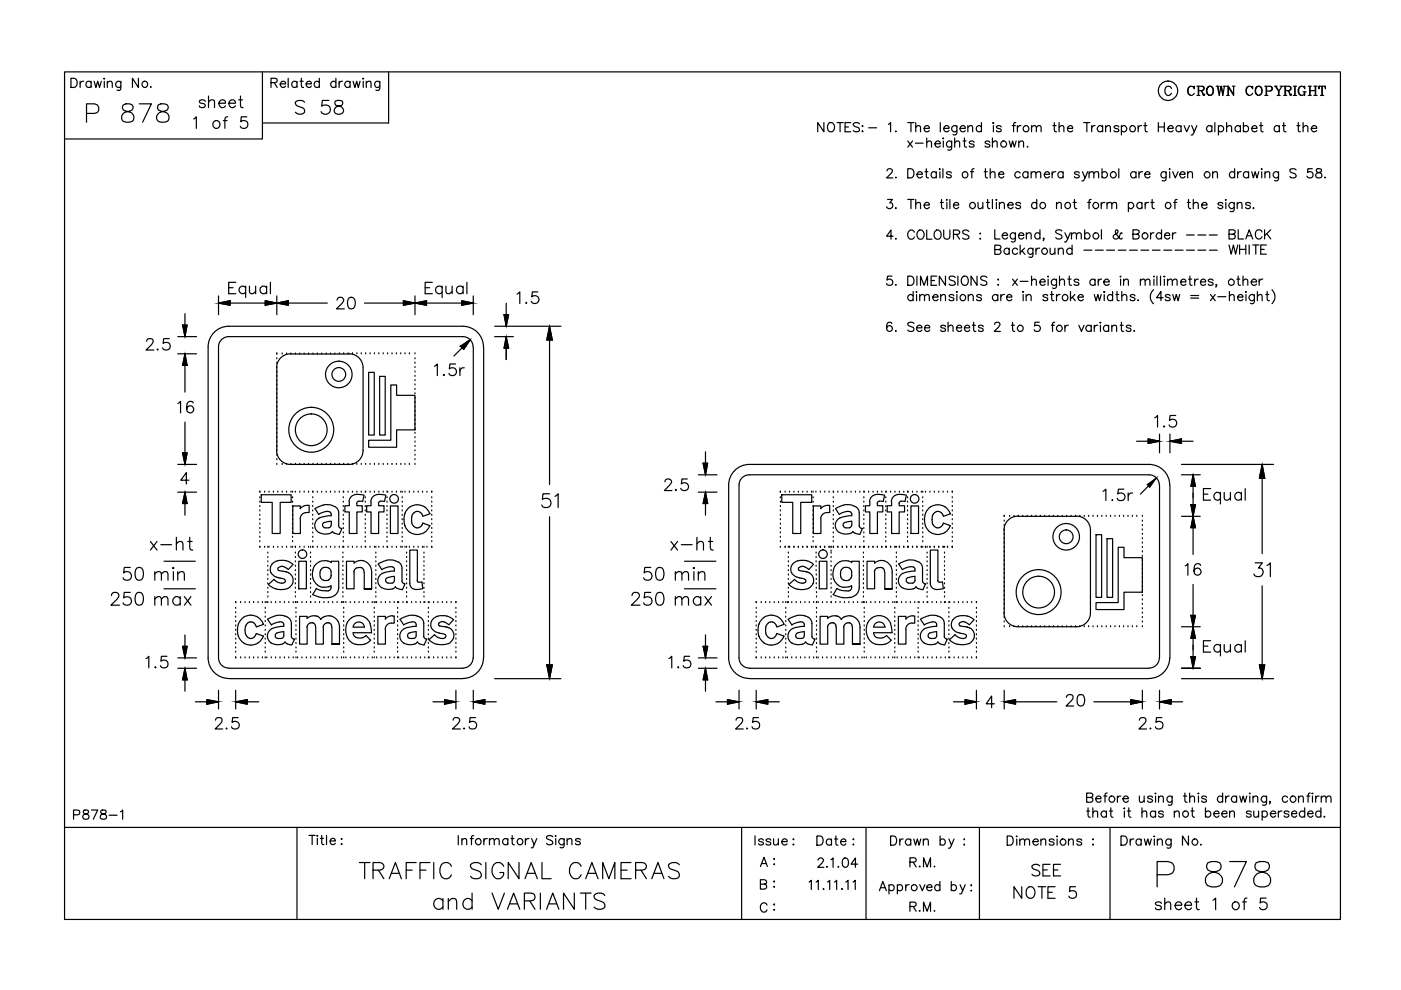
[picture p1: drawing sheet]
<svg xmlns="http://www.w3.org/2000/svg" width="297mm" height="210mm" viewBox="0 0 297 210" stroke-linecap="round" stroke-linejoin="round" font-family="sans-serif">
<g fill="none" stroke="#000" stroke-width=".25">
<path d="M13.7 15.2h270.5v179.7h-270.5zM15 16.6h.7a1.02 1.02 0 0 1 .7 1 1.02 1.02 0 0 1-.7 .9h-.7zM17 17.2v1.3M17.8 17.2a.64 .64 0 0 0-.8 .6M19.3 17.5a.61 .61 0 0 0-.9-.1 .61 .61 0 0 0 0 .9 .61 .61 0 0 0 .9-.1M19.3 17.2v1.3M20 17.2l.3 1.3 .4-1.3 .4 1.3 .4-1.3M22.1 17.2v1.3M22.1 16.6v.2zM22.7 17.6l.5-.4 .5 .1 .1 1.2M22.7 17.2v1.3M25.6 17.2l-.1 1.8-.2 .2-.5-.1"/>
<path d="M25.6 17.5a.61 .61 0 0 0-.9-.1 .61 .61 0 0 0 0 .9 .61 .61 0 0 0 .9-.1M29.4 16.6v1.9l-1.3-1.9v1.9M32 18.3l-.1 .2h.2M55.6 15.2v14.3h-41.9M57.5 17.5l1.1-.1 .2-.3-.1-.3-.4-.2h-.8v1.9M58.1 17.5l.7 1M59.4 17.8h1.2a.6 .6 0 0 0-.9-.5 .6 .6 0 0 0-.2 .9 .56 .56 0 0 0 .5 .4 .56 .56 0 0 0 .6-.4M61.1 16.6v1.9M63 17.5a.61 .61 0 0 0-.9-.1 .61 .61 0 0 0 0 .9 .61 .61 0 0 0 .9-.1M63 17.2v1.3M63.6 17.2h.7M63.9 16.6v1.6l.1 .3h.4"/>
<path d="M64.9 17.8h1.1v-.2a.64 .64 0 0 0-1.1-.1 .64 .64 0 0 0 .5 1h.3l.3-.3M67.7 17.5a.61 .61 0 0 0-.9-.1 .61 .61 0 0 0 0 .9 .61 .61 0 0 0 .9-.1M67.7 16.6v1.9M71.2 17.5a.61 .61 0 0 0-.9-.1 .61 .61 0 0 0 0 .9 .61 .61 0 0 0 .9-.1M71.2 16.6v1.9M71.9 17.2v1.3M72.6 17.2a.58 .58 0 0 0-.7 .6M74.2 17.5a.63 .63 0 0 0-.9-.1 .63 .63 0 0 0 0 1 .63 .63 0 0 0 .9-.2M74.2 17.2v1.3M74.9 17.2l.3 1.3 .4-1.3 .4 1.3 .3-1.3M76.9 16.7h.2zM77 17.2v1.3"/>
<path d="M77.7 17.6l.4-.4 .5 .1 .1 1.2M77.7 17.2v1.3M80.5 17.2l-.1 1.8-.2 .2-.5-.1M80.5 17.5a.61 .61 0 0 0-.9-.1 .61 .61 0 0 0 0 .9 .61 .61 0 0 0 .9-.1M82.4 15.2v10.9h-26.8M248.4 18.8a.72 .72 0 0 0-.8-.5 .72 .72 0 0 0-.6 .7v.5a.72 .72 0 0 0 .6 .7 .72 .72 0 0 0 .8-.4M252.4 18.3a1.11 1.11 0 0 0 0 1.9M253.1 18.5l.1 .3v-.5l-.1 .2a.75 .75 0 0 0-.8-.2 .75 .75 0 0 0-.5 .7 .83 .83 0 0 0 .2 .9 .83 .83 0 0 0 .9 .2l.3-.3M253.8 18.3h1.1l.4 .3-.1 .5-1.1 .1M254.1 18.3v1.9M254.6 19.2l.3 .2 .3 .6h.2M254.8 19.3l.4 .9h.1l.1-.3"/>
<path d="M254.9 18.3l.3 .3v.4l-.3 .2M256.5 18.3a1 1 0 0 0-.7 1 1 1 0 0 0 .8 .9 1.06 1.06 0 0 0 .7-.9 1.06 1.06 0 0 0-.7-1 1.03 1.03 0 0 0-.7 .9 1.03 1.03 0 0 0 .6 1M256.6 18.3a1.12 1.12 0 0 1 0 1.9M257.9 18.3h.6M258.1 18.3l.4 1.9 .4-1.9 .4 1.9 .3-1.9M258.2 18.3l.3 1.5M259 18.3l.3 1.5M259.3 18.3h.6M260.1 18.3h.3M260.4 18.3v1.9M261.3 18.3h.5M261.5 18.3v1.9l-1.1-1.7"/>
<path d="M264.8 18.3a1.11 1.11 0 0 0 0 1.9M265.5 18.5l.1 .3v-.5l-.1 .2a.75 .75 0 0 0-.8-.2 .75 .75 0 0 0-.5 .7 .83 .83 0 0 0 .1 .9 .83 .83 0 0 0 1 .2l.3-.3M266.8 18.3a1.01 1.01 0 0 0-.7 1 1.01 1.01 0 0 0 .9 .9 1.01 1.01 0 0 0 .6-1 1.01 1.01 0 0 0-.8-.9 1.12 1.12 0 0 0 0 1.9M267 18.3a1.12 1.12 0 0 1 0 1.9M268.2 18.3h1.1l.4 .2a.53 .53 0 0 1-.4 .8h-.8M268.5 18.3v1.9M269.3 18.3l.3 .2a.51 .51 0 0 1-.3 .8M270.2 18.3h.6M270.4 18.3l.7 1v.9M270.5 18.3l.7 1v.9M271.4 18.3h.6M271.8 18.3l-.6 1"/>
<path d="M272.2 18.3h1.1l.4 .3-.1 .5-1 .1M272.4 18.3v1.9M272.6 18.3v1.9M273 19.2l.3 .2 .4 .7 .1-.1M273.2 19.3l.4 .9h.1l.1-.3M273.3 18.3l.4 .3-.1 .4-.3 .2M274.2 18.3h.7M274.5 18.3v1.9M274.6 18.3v1.9M275.9 18.3a1.11 1.11 0 0 0 0 1.9M276.3 19.5h.6M276.5 18.5l.1 .3v-.5l-.1 .2a.75 .75 0 0 0-.8-.2 .75 .75 0 0 0-.5 .7l.2 .9a.65 .65 0 0 0 1.1 0"/>
<path d="M276.5 19.5v.7M276.6 19.5v.7M277.4 18.3h.6M277.7 18.3v1.9M277.8 18.3v1.9M277.8 19.2h1.1M278.6 18.3h.6M278.9 18.3v1.9M279.7 18.3l-.1 .5v-.5h1.4v.5l-.1-.5M280.3 18.3v1.9M18.3 24h1.7l.6-.1a1.06 1.06 0 0 0 .3-1.1 1.06 1.06 0 0 0-.9-.8h-1.7v3.9M26.2 22.2a.75 .75 0 0 0 .3 1.3l.8 .2a1.11 1.11 0 0 1 1.1 1 1.11 1.11 0 0 1-1 1.2l-1.2-.2a1.16 1.16 0 0 1-.4-1.2 1.16 1.16 0 0 1 1.1-.8l.8-.2a.75 .75 0 0 0 .3-1.3l-.6-.2h-.7z"/>
<path d="M29.5 22h2.6l-1.9 3.9M33.6 22.2a.78 .78 0 0 0 .4 1.3l.7 .2a1.11 1.11 0 0 1 1.1 1 1.11 1.11 0 0 1-.9 1.2h-.8a1.06 1.06 0 0 1-.9-.9 1.06 1.06 0 0 1 .6-1.1 2.36 2.36 0 0 0 1.9-1v-.3a1.49 1.49 0 0 0-2.1-.4zM41.1 25.2l.5-.4v2.4M43.5 21.5a.74 .74 0 0 0-1.2 0v.3l1.1 .3 .1 .3a.7 .7 0 0 1-.6 .4 .7 .7 0 0 1-.6-.4M44.2 21.6l.6-.4 .6 .1 .1 1.5M44.2 20.4v2.4M46.4 21.9h1.4a.7 .7 0 0 0-.7-.8 .7 .7 0 0 0-.7 .8 .77 .77 0 0 0 .5 .8 .77 .77 0 0 0 .9-.3M47.3 25.6h.8M48.3 24.8l-.5 .1-.1 .3v2M48.5 21.9h1.4a.7 .7 0 0 0-.7-.8 .7 .7 0 0 0-.7 .8 .76 .76 0 0 0 .5 .9 .76 .76 0 0 0 .9-.4M50.6 21.2h.8M51 20.4v2l.1 .3 .4 .1"/>
<path d="M52.3 24.8h-1.1l-.1 1a.85 .85 0 0 1 1.2 0 .85 .85 0 0 1-.1 1.3 .85 .85 0 0 1-1.3-.3M64.6 21.7a1.35 1.35 0 0 0-2 0 .78 .78 0 0 0 .6 .8l.8 .3a.74 .74 0 0 1 .6 1 1.26 1.26 0 0 1-2 0M69.7 21.3h-1.4l-.1 1.2a1.04 1.04 0 0 1 1.5 0 1.04 1.04 0 0 1-.1 1.5 1.02 1.02 0 0 1-1.5-.3M71.1 21.4a.6 .6 0 0 0 .3 1 1.19 1.19 0 0 1 1.4 1.3 1.02 1.02 0 0 1-1.1 .5 1.02 1.02 0 0 1-.8-1 1.27 1.27 0 0 1 1.4-.8 .61 .61 0 0 0 .2-1l-.4-.1zM174.7 26v1.9l-1.3-1.9v1.9M175.8 26.1a.98 .98 0 0 1 1.2 .6 .98 .98 0 0 1-.6 1.2 1.03 1.03 0 0 1-1-.7 1.03 1.03 0 0 1 .4-1.1zM177.5 26h1.3M178.1 26v1.9M179.2 26.9h.7M180.4 26h-1.2v1.9h1.2M182.2 26.3a.73 .73 0 0 0-.7-.3 .73 .73 0 0 0-.6 .5l.2 .3 .9 .3a.5 .5 0 0 1 0 .8 .99 .99 0 0 1-1.1-.2M182.8 27.9h.2z"/>
<path d="M182.9 26.6l.1 .2h-.1zM184.2 27.1h1.7M188.1 36.2l.3-.4h.4l.4 .4-.3 .6-.9 .9h1.3M188.4 26.4l.4-.4v1.9M189.9 27.8v.1h.1M189.9 37.5v.2l.1-.1M192.5 35.8h.6a1.04 1.04 0 0 1 .7 .9 1.04 1.04 0 0 1-.7 1h-.6zM192.5 26h1.3M192.5 29.9l1 1.3M193.1 26v1.9M193.5 29.9l-1 1.3M194.1 30.4h1.6"/>
<path d="M194.2 27l.4-.4 .5 .2 .1 1.1M194.2 26v1.9M194.4 37h1.2a.6 .6 0 0 0-.9-.5 .6 .6 0 0 0-.2 .9 .56 .56 0 0 0 .5 .3 .56 .56 0 0 0 .6-.3M195.9 27.2h1.1a.55 .55 0 0 0-.5-.6 .55 .55 0 0 0-.6 .6 .61 .61 0 0 0 .4 .7 .61 .61 0 0 0 .7-.2M196.1 36.4h.6M196.4 35.8v1.5l.1 .3 .4 .1M196.5 30.3l.4-.4 .5 .1 .1 1.2M196.5 29.3v1.9M198.2 30.5h1.2a.57 .57 0 0 0-.6-.6 .57 .57 0 0 0-.6 .6v.1a.63 .63 0 0 0 .5 .6 .63 .63 0 0 0 .7-.3M198.5 36.7a.61 .61 0 0 0-.9-.1 .61 .61 0 0 0 0 .9 .61 .61 0 0 0 .9-.1M198.5 36.4v1.3M199.2 35.9h.2z"/>
<path d="M199.3 36.4v1.3M199.4 26v1.9M199.9 35.8v1.9M200 29.9v1.3M200 29.3v.1zM200.1 27.2h1.1a.57 .57 0 0 0-.5-.6 .57 .57 0 0 0-.6 .6v.2a.63 .63 0 0 0 .4 .5 .63 .63 0 0 0 .7-.2M201.7 36.7a.57 .57 0 0 0-1 0l.1 .2 .8 .3 .1 .2a.57 .57 0 0 1-1 0M201.8 29.9l-.1 1.8-.3 .1h-.5M201.8 30.2a.62 .62 0 0 0-.9-.1 .62 .62 0 0 0 0 .9 .62 .62 0 0 0 .9-.1M202.4 30.3l.5-.4 .4 .1 .2 1.2M202.4 29.3v1.9M202.9 26.6v1.6a.49 .49 0 0 1-.3 .4 .49 .49 0 0 1-.5-.1"/>
<path d="M202.9 26.9a.62 .62 0 0 0-.9 0 .62 .62 0 0 0 0 .9 .62 .62 0 0 0 .9-.1M203.6 27.2h1.1a.55 .55 0 0 0-.6-.6 .55 .55 0 0 0-.5 .6 .61 .61 0 0 0 .3 .7 .61 .61 0 0 0 .8-.2M204.2 29.9h.6M204.5 29.3v1.5l.1 .3 .3 .1M205.2 27l.5-.4 .4 .2 .1 1.1M205.2 26.6v1.3M205.8 36.4h.6M206.5 35.8l-.4 .1v.3v1.5M206.5 30.2a.57 .57 0 0 0-1 0 .9 .9 0 0 0 .9 .4l.1 .3a.62 .62 0 0 1-1 0M208.1 26.9a.62 .62 0 0 0-.9 0 .62 .62 0 0 0 0 .9 .62 .62 0 0 0 .9-.1M208.1 26v1.9M208.7 36.4h.6"/>
<path d="M208.9 35.8v1.5l.1 .3 .4 .1M209.9 30.2a.57 .57 0 0 0-1.1 0l.3 .3 .7 .1 .1 .3a.62 .62 0 0 1-1.1 0M209.9 36.8l.5-.4 .5 .1 .1 1.2M209.9 35.8v1.9M210.4 30.3l.5-.4 .4 .1 .1 1.2M210.4 29.3v1.9M210.5 26.1h.2zM210.6 26.6v1.3M211.7 37h1.1v-.2a.64 .64 0 0 0-1.1-.1 .64 .64 0 0 0 .5 1h.3l.3-.3M212.3 26.9a.57 .57 0 0 0-1 0l.3 .3 .4 .1a.33 .33 0 0 1 .2 .6 .7 .7 0 0 1-.9-.2M214 29.9l.3 1.3 .4-1.3 .4 1.3 .3-1.3M214.6 26.6h.7"/>
<path d="M215.4 26l-.4 .1-.1 .3v1.5M215.7 26.6v1.3M216 30.3l.5-.4 .4 .1 .1 1.2M216 29.9v1.3M216.3 36.7a.63 .63 0 0 0-.9-.1 .63 .63 0 0 0 0 .9 .63 .63 0 0 0 .9-.1M216.5 26.6a.72 .72 0 0 0-.8 .6M217.9 31v.2v-.1M217.9 36.7a.61 .61 0 0 0-.9-.1 .61 .61 0 0 0 0 .9 .61 .61 0 0 0 .9-.1M217.9 36.4v1.3M218.6 36.8l.5-.4 .5 .1v1.2M218.6 36.4v1.3M218.7 27l.5-.4 .4 .2 .1 1.1"/>
<path d="M218.7 26.6v1.3M219.6 36.8l.5-.4 .5 .1 .1 1.2M219.7 27l.5-.4 .5 .2v1.1M221.4 37h1.1a.6 .6 0 0 0-.8-.5 .6 .6 0 0 0-.2 .9 .56 .56 0 0 0 .5 .3 .56 .56 0 0 0 .5-.3M223.1 36.4v1.3M223.2 26.6h.7M223.5 26v1.6l.1 .3h.4M223.8 36.4a.64 .64 0 0 0-.7 .6M224.6 27l.4-.4 .5 .2 .1 1.1M224.6 26v1.9M225.4 36.7a.61 .61 0 0 0-.9-.1 .61 .61 0 0 0 0 .9 .61 .61 0 0 0 .9-.1M225.4 36.4v1.3"/>
<path d="M226.3 27.2h1.1a.56 .56 0 0 0-.5-.6 .56 .56 0 0 0-.6 .6 .61 .61 0 0 0 .4 .7 .61 .61 0 0 0 .7-.2M228.8 36.7a.57 .57 0 0 0-1 0l.1 .2 .8 .3 .1 .2a.57 .57 0 0 1-1 0M229.5 36.4l.6 1.3 .5-1.3M229.8 26h1.3M230.1 37.7l-.4 .7h-.3M230.4 26v1.9M230.9 36.8l.5-.4 .4 .1 .1 1.2M230.9 36.4v1.3M231.5 26.6v1.3M231.9 36.8l.5-.4 .4 .1 .1 1.2M232.2 26.6a.65 .65 0 0 0-.7 .6M233.7 36.7a.63 .63 0 0 1 .9-.1 .63 .63 0 0 1 0 .9 .63 .63 0 0 1-.9-.1"/>
<path d="M233.7 35.8v1.9M233.8 26.9a.64 .64 0 0 0-1-.1 .64 .64 0 0 0 0 1 .64 .64 0 0 0 1-.1M233.8 26.6v1.3M234.4 27l.5-.4 .4 .2 .1 1.1M234.4 26.6v1.3M237.2 35.8v1.9M237.2 26.9a.57 .57 0 0 0-1 0 .9 .9 0 0 0 .9 .5l.1 .3a.62 .62 0 0 1-1 0M237.8 26.9a.64 .64 0 0 1 .9-.1 .64 .64 0 0 1 0 1 .64 .64 0 0 1-.9-.1M237.8 26.6v2M240.8 36.7a.63 .63 0 0 0-.9-.1 .63 .63 0 0 0 0 .9 .63 .63 0 0 0 .9-.1M240.8 36.4v1.3M241.3 26.6v1.3"/>
<path d="M241.5 36.4v1.3M242 26.6a.65 .65 0 0 0-.7 .6M242.2 36.4a.64 .64 0 0 0-.7 .6M242.5 26.6h.7M242.7 37h1.1a.6 .6 0 0 0-.8-.5 .6 .6 0 0 0-.2 .9 .57 .57 0 0 0 1 0M242.8 26v1.6l.1 .3h.4M245.6 26v1.9M245.6 26.9h1.3M246.9 26v1.9M247.2 36.4v1.8l-.3 .2-.5-.1M247.2 36.7a.61 .61 0 0 0-.9-.1 .61 .61 0 0 0 0 .9 .61 .61 0 0 0 .9-.1M247.6 27.2h1.1a.56 .56 0 0 0-.5-.6 .56 .56 0 0 0-.6 .6 .61 .61 0 0 0 .4 .7 .61 .61 0 0 0 .7-.2"/>
<path d="M248 35.8v.1zM248 36.4v1.3M248.6 36.4l.6 1.3 .6-1.3M250.1 37h1.2a.6 .6 0 0 0-.9-.5 .6 .6 0 0 0-.2 .9 .56 .56 0 0 0 .6 .3 .56 .56 0 0 0 .5-.3M250.4 26.9a.62 .62 0 0 0-.9-.1 .62 .62 0 0 0 0 1 .62 .62 0 0 0 .9-.1M250.4 26.6v1.3M251.1 26.6l.5 1.3 .6-1.3M251.8 36.8l.5-.4 .4 .1 .1 1.2M251.8 36.4v1.3M252.7 26.6l.5 1.3 .6-1.3M253.2 27.9l-.4 .7h-.3M253.8 20.2h.6"/>
<path d="M256.9 26.9a.64 .64 0 0 0-.9-.1 .64 .64 0 0 0 0 1 .64 .64 0 0 0 .9-.1M256.9 26.6v1.3M257.1 36.8l.5-.4 .4 .1 .1 1.2M257.1 36.4v1.3M257.6 26v1.9M258.3 26.9a.62 .62 0 0 1 .9 0 .62 .62 0 0 1 0 .9 .62 .62 0 0 1-.9-.1M258.3 26.6v2M260.1 27l.4-.4 .5 .2 .1 1.1M260.1 26v1.9M260.1 20.2h.5M261.5 20l-1.1-1.7v1.9M261.8 36.7a.61 .61 0 0 0-.9-.1 .61 .61 0 0 0 0 .9 .61 .61 0 0 0 .9-.1"/>
<path d="M261.8 35.8v1.9M262.4 36.4v1.3M263 26.9a.64 .64 0 0 0-1-.1 .64 .64 0 0 0 0 1 .64 .64 0 0 0 1-.1M263 26.6v1.3M263.2 36.4a.64 .64 0 0 0-.8 .6M263.6 26.9a.62 .62 0 0 1 .9 0 .62 .62 0 0 1 0 .9 .62 .62 0 0 1-.9-.1M263.6 26v1.9M264.7 36.7a.61 .61 0 0 0-.9-.1 .61 .61 0 0 0 0 .9 .61 .61 0 0 0 .9-.1M264.7 36.4v1.3M265.4 36.4l.3 1.3 .4-1.3 .4 1.3 .4-1.3M265.4 27.2h1.1a.55 .55 0 0 0-.5-.6 .55 .55 0 0 0-.6 .6 .61 .61 0 0 0 .4 .7 .61 .61 0 0 0 .7-.2M267.1 26.6h.6"/>
<path d="M267.3 26v1.6l.1 .3h.4M267.5 36.4v1.3M267.5 35.8v.1zM268.2 20.2h.6M268.2 36.8l.5-.4 .4 .1 .1 1.2M268.2 36.4v1.3M270.8 20.2h.6M271.1 36.4l-.2 1.8-.2 .2-.5-.1M271.1 36.7a.63 .63 0 0 0-1-.1 .63 .63 0 0 0 0 .9 .63 .63 0 0 0 1-.1M271.2 26.9a.62 .62 0 0 0-.9 0 .62 .62 0 0 0 0 .9 .62 .62 0 0 0 .9-.1M271.2 26.6v1.3M271.9 26.6h.7"/>
<path d="M272.2 26v1.6l.1 .3h.3M272.2 20.2h.6M274.2 20.2h.7M274.8 36a.75 .75 0 0 0-1.3 .2l.4 .4 .7 .3 .2 .5a.84 .84 0 0 1-1.3 0M275 26.6h.6M275.3 26v1.6l.1 .3h.3M276.3 27l.4-.4 .5 .2 .1 1.1M276.3 26v1.9M277.4 20.2h.6M278 27.2h1.2a.57 .57 0 0 0-.6-.6 .57 .57 0 0 0-.6 .6v.2a.63 .63 0 0 0 .5 .5 .63 .63 0 0 0 .7-.2M278.2 35.8h-.9l-.1 .8a.68 .68 0 0 1 1 0 .68 .68 0 0 1-.1 1.1 .68 .68 0 0 1-1-.4M278.6 20.2h.6"/>
<path d="M279.2 35.9a.39 .39 0 0 0 .1 .6 .81 .81 0 0 1 1 .8 .68 .68 0 0 1-.8 .4 .68 .68 0 0 1-.6-.6 1.23 1.23 0 0 1 1.2-.7l.1-.4a.78 .78 0 0 0-1-.1zM280 20.2h.6M280.9 37.5l-.1 .1h.2M50 59.9h-1.5v2.4h1.5M57.3 59.9v2.4M91.7 59.9h-1.6v2.4h1.6M99 59.9v2.4M188.2 42.3h1l-.5 .7a.66 .66 0 0 1 .5 1 .66 .66 0 0 1-1.1 0l-.1-.1M189.1 58.5h-.9l-.1 .9a.69 .69 0 0 1 1 0 .69 .69 0 0 1-.1 1 .69 .69 0 0 1-1-.3M189.4 50.1h-1.4l.9-1.3v1.9M189.9 44v.2l.1-.1M189.9 50.5v.2l.1-.1"/>
<path d="M192.5 42.3h1.3M192.5 58.5h.6a1.05 1.05 0 0 1 .7 1 1.05 1.05 0 0 1-.7 1h-.6zM193.1 42.3v1.9M193.9 49.2a.72 .72 0 0 0-.9-.4 .72 .72 0 0 0-.5 .7 .86 .86 0 0 0 .2 1 .86 .86 0 0 0 .9 .1l.3-.4M194.2 43.3l.4-.4 .5 .1 .1 1.2M194.2 42.3v1.9M194.4 58.5v2M194.6 49.1a.72 .72 0 0 1 .9-.3 .72 .72 0 0 1 .4 .7v.5a.76 .76 0 0 1-.7 .7 .76 .76 0 0 1-.8-.7zM195.9 43.5h1.1a.6 .6 0 0 0-.8-.5 .6 .6 0 0 0-.2 .9 .57 .57 0 0 0 1 0M196.5 48.8v1.9h1.1M197.4 59.5h.7M198.2 49.1l.2-.2a.87 .87 0 0 1 1.1 .3 .87 .87 0 0 1-.1 1 .72 .72 0 0 1-.8 .5 .72 .72 0 0 1-.6-.7z"/>
<path d="M198.6 58.5h-1.2v2h1.2M199.4 42.9h.6M199.6 42.3v1.6l.1 .2 .4 .1M200.1 48.8v1.4a.67 .67 0 0 0 .6 .5 .67 .67 0 0 0 .7-.5v-1.4M200.5 58.5v2l-1.3-2v2M200.8 42.9v1.3M200.8 42.3v.2zM201.4 42.3v1.9M202.2 43.5h1.1a.6 .6 0 0 0-.9-.5 .6 .6 0 0 0-.2 .9 .57 .57 0 0 0 1.1 0M202.2 49.7l1.1-.1a.4 .4 0 0 0 .2-.3 .4 .4 0 0 0-.2-.4l-1.1-.1v1.9M202.5 58.8a.73 .73 0 0 0-.7-.3 .73 .73 0 0 0-.6 .5l.2 .3 .9 .3 .2 .6a.92 .92 0 0 1-1.3 0M202.8 49.7l.7 1"/>
<path d="M203.1 58.5v2M204.2 58.6a.95 .95 0 0 1 1.1 .5 .95 .95 0 0 1-.2 1.1 .74 .74 0 0 1-.8 .3 .74 .74 0 0 1-.5-.7 1.15 1.15 0 0 1 .4-1.2zM205.4 49.1a.73 .73 0 0 0-.7-.4 .73 .73 0 0 0-.6 .5l.2 .3 .9 .4 .2 .3v.3a.92 .92 0 0 1-1.3 0M207.2 58.5v2l-1.3-2v2M207.4 42.9v1.2l.5 .1 .5-.3M207.7 49.5h.2zM207.7 50.6h.2zM208.4 42.9v1.3M209.1 42.9h.7M209.2 58.8a.73 .73 0 0 0-.7-.3 .73 .73 0 0 0-.6 .5l.2 .3 .9 .3 .2 .6a.92 .92 0 0 1-1.3 0M209.4 42.3v1.6l.1 .2 .4 .1M210.4 42.3v1.9"/>
<path d="M210.9 52.9l1.1-.1a.4 .4 0 0 0 .2-.4 .4 .4 0 0 0-.2-.3l-1.1-.1v1.9h.9a.51 .51 0 0 0 .4-.5 .51 .51 0 0 0-.4-.5M210.9 48.7v2h1.1M211.2 42.4h.1zM211.3 42.9v1.3M211.6 59.2v.2zM211.9 43.3l.5-.4 .4 .1 .2 1.2M211.9 42.9v1.3M212.5 49.9h1.1a.61 .61 0 0 0-.8-.5 .61 .61 0 0 0-.2 1 .6 .6 0 0 0 1 0M213.7 43.5h1.1a.62 .62 0 0 0-1-.5 .62 .62 0 0 0 .2 1.1 .54 .54 0 0 0 .8-.2M214 52.9a.61 .61 0 0 0-.9-.1 .61 .61 0 0 0 0 .9 .61 .61 0 0 0 .9-.1M214 52.6v1.3M214.7 59.2l1 1.3"/>
<path d="M215.3 49.4l-.1 1.7-.3 .2-.5-.1M215.3 49.7a.61 .61 0 0 0-.9-.1 .61 .61 0 0 0 0 .9 .61 .61 0 0 0 .9-.1M215.7 59.2l-1 1.3M215.7 52.9a.61 .61 0 0 0-.9-.1 .61 .61 0 0 0 0 .9 .61 .61 0 0 0 .9-.1M216 49.9h1.1a.6 .6 0 0 0-.9-.5 .6 .6 0 0 0-.2 1 .56 .56 0 0 0 .5 .3 .56 .56 0 0 0 .6-.3M216.3 52v1.9M216.3 59.6h1.6M216.4 43.2a.57 .57 0 0 0-1 0v.2l.9 .3 .1 .2a.57 .57 0 0 1-1 0M216.7 53.2l.6 .7M217.2 52.6l-.9 1M217.6 49.7l.5-.3h.4l.1 1.3M217.6 49.4v1.3"/>
<path d="M218.7 59.6l.5-.4 .4 .1 .1 1.2M218.7 58.5v2M219 52.6l-.1 1.8-.3 .2-.4-.1M219 52.9a.61 .61 0 0 0-.9-.1 .61 .61 0 0 0 0 .9 .61 .61 0 0 0 .9-.1M219.6 52.6v1.3M219.8 43.2a.61 .61 0 0 0-.9-.1 .61 .61 0 0 0 0 .9 .61 .61 0 0 0 .9-.1M219.8 42.3v1.9M220.4 52.6a.64 .64 0 0 0-.8 .6M220.5 49.7a.61 .61 0 0 0-.9-.1 .61 .61 0 0 0 0 .9 .61 .61 0 0 0 .9-.1M220.5 48.7v2M220.5 59.8h1.1a.55 .55 0 0 0-.6-.6 .55 .55 0 0 0-.5 .6 .61 .61 0 0 0 .3 .7 .61 .61 0 0 0 .8-.3M221.3 50.6h-.1v-.1l.1 .1-.1 .5"/>
<path d="M222.2 58.5v.2zM222.2 59.2v1.3M222.6 52.6l.1 1.2 .5 .1 .5-.3M223.7 52.6v1.3M224 43.3l.5-.4 .4 .1 .1 1.2M224 42.9v1.3M224 59.2v1.5a.51 .51 0 0 1-.3 .4 .51 .51 0 0 1-.5-.1M224 59.5a.62 .62 0 0 0-.9-.1 .62 .62 0 0 0 0 .9 .62 .62 0 0 0 .9-.1M224.4 53l.4-.4 .5 .1 .1 1.2M224.4 52.6v1.3M224.6 59.6l.5-.4 .5 .1 .1 1.2M224.6 58.5v2"/>
<path d="M225.1 49a.75 .75 0 0 0-1.3 .2l.2 .2 .8 .3a.47 .47 0 0 1 .4 .4 .47 .47 0 0 1-.2 .5 .91 .91 0 0 1-1.2-.2M225.8 49.4l.6 1.3 .5-1.3M226.4 50.7l-.4 .6h-.3M226.4 59.2h.7M226.7 58.5v1.6l.1 .3 .4 .1M227.2 49.7l.4-.3h.5l.1 1.3M227.2 49.4v1.3M227.3 52.9a.63 .63 0 0 0-.9-.1 .63 .63 0 0 0 0 .9 .63 .63 0 0 0 .9-.1M227.3 52v1.9M227.5 42.9h.7M227.8 42.3v1.6l.1 .2 .4 .1M228.2 49.7l.5-.3h.4l.1 1.3"/>
<path d="M228.7 59.5a.57 .57 0 0 0-1 0 .9 .9 0 0 0 1 .4v.3a.62 .62 0 0 1-1 0M229.8 53h1.7M230 49.7a.63 .63 0 0 1 .9-.2 .63 .63 0 0 1 0 1 .63 .63 0 0 1-.9-.1M230 48.7v2M230.6 42.9h.6M231.4 42.3l-.4 .1-.1 .2v1.6M232.2 59.5a.62 .62 0 0 0-.9-.1 .62 .62 0 0 0 0 .9 .62 .62 0 0 0 .9-.1M232.2 59.2v1.3M232.2 53h1.7M232.8 59.2v1.3M233.5 42.9v1.3M233.5 48.7v2"/>
<path d="M233.6 59.2a.65 .65 0 0 0-.8 .6M234 59.8h1.2a.62 .62 0 0 0-.9-.6 .62 .62 0 0 0-.2 1 .65 .65 0 0 0 1.1 0M234.2 42.9a.64 .64 0 0 0-.7 .6M234.6 53h1.7M234.7 43.3l.5-.4 .4 .1 .1 1.2M234.7 42.9v1.3M235.7 43.3l.5-.4 .5 .1v1.2M237.1 53h1.6M237.5 58.6h.2zM237.6 59.2v1.3M237.9 49.5l-.1-.1h-.2l-.3 .7a.7 .7 0 0 1-.6 .6 .7 .7 0 0 1-.7-.4l.2-.5 .8-.4a.39 .39 0 0 0-.2-.7l-.2 .1a.73 .73 0 0 0 .2 .9l.6 .9 .4 .1 .1-.2M238.2 59.6l.5-.4 .5 .1v1.2"/>
<path d="M238.2 59.2v1.3M239.2 43.2a.63 .63 0 0 1 1-.1 .63 .63 0 0 1 0 1 .63 .63 0 0 1-1-.2M239.2 42.9v2M239.5 53h1.6M240.2 49.7l1.1-.2a.4 .4 0 0 0 .2-.3 .4 .4 0 0 0-.2-.4l-1.1-.1v2h.9a.51 .51 0 0 0 .4-.5 .51 .51 0 0 0-.4-.5M241.8 59.6l.4-.4 .5 .1 .1 1.2M241.8 59.2v1.3M241.9 53h1.7M242.1 43.2a.61 .61 0 0 0-.9-.1 .61 .61 0 0 0 0 .9 .61 .61 0 0 0 .9-.1M242.1 42.9v1.3M242.8 42.9v1.3M242.8 59.6l.5-.4 .4 .1 .1 1.2"/>
<path d="M243.5 42.9a.58 .58 0 0 0-.7 .6M243.9 49.4v1.3M244 42.9h.7M244.3 42.3v1.6l.1 .2 .3 .1M244.3 53h1.7M244.7 49.4a.58 .58 0 0 0-.8 .5M244.7 58.5v.2zM244.7 59.2v1.3M245.3 58.5v2M246.1 58.5v2M246.3 49.7a.63 .63 0 0 0-1-.2 .63 .63 0 0 0 0 1 .63 .63 0 0 0 1-.1M246.3 48.7v2"/>
<path d="M246.7 53h1.7M246.8 58.6h.2zM246.9 59.2v1.3M246.9 49.9h1.1v-.2a.64 .64 0 0 0-1.1 0 .64 .64 0 0 0 .5 1h.3l.3-.3M247.5 59.6l.5-.4 .5 .1 .1 1.2M247.5 59.2v1.3M248.6 59.6l.4-.4 .5 .1 .1 1.2M248.6 49.4v1.3M248.8 42.9h.7M249.1 53h1.7M249.3 49.4a.58 .58 0 0 0-.7 .5M249.6 42.3l-.4 .1-.1 .2v1.6"/>
<path d="M250.3 59.8h1.1a.55 .55 0 0 0-.5-.6 .55 .55 0 0 0-.6 .6 .61 .61 0 0 0 .4 .7 .61 .61 0 0 0 .7-.3M251.6 53h1.7M251.6 49.8h1.6M251.7 42.9h.7M252 42.3v1.6l.1 .2 .3 .1M252 59.2h.7M252.3 58.5v1.6l.1 .3 .3 .1M253 43.3l.5-.4 .4 .1 .2 1.2M253 42.3v1.9M253.3 59.2v1.3M254 53h1.7M254 49.8h1.7"/>
<path d="M254.1 59.2a.72 .72 0 0 0-.8 .6M254.5 59.8h1.1a.55 .55 0 0 0-.5-.6 .55 .55 0 0 0-.6 .6 .61 .61 0 0 0 .4 .7 .61 .61 0 0 0 .7-.3M254.8 43.5h1.1a.62 .62 0 0 0-1-.5 .62 .62 0 0 0 .2 1.1 .54 .54 0 0 0 .8-.2M256.4 49.8h1.7M256.4 53h1.7M257.2 59.5a.56 .56 0 0 0-.5-.3 .56 .56 0 0 0-.5 .3l.3 .3 .4 .1a.33 .33 0 0 1 .2 .5 .7 .7 0 0 1-.9-.2M259.3 43.2a.6 .6 0 0 0-1.1 0l.3 .3 .5 .1 .3 .3a.6 .6 0 0 1-1.1 0M259.9 42.9v1.3M259.9 42.3v.2zM260.6 49.7h.8a.5 .5 0 0 0 .5-.6l-.5-.4h-.8v2h.8a.51 .51 0 0 0 .5-.5 .51 .51 0 0 0-.5-.5M260.6 51.9l.4 2 .5-2 .5 2 .4-2M261.7 42.9v1.5a.53 .53 0 0 1-.9 .4"/>
<path d="M261.7 43.2a.63 .63 0 0 0-1-.1 .63 .63 0 0 0 0 1 .63 .63 0 0 0 1-.2M262.2 59.2h.7M262.3 43.3l.5-.4 .4 .1 .1 1.2M262.3 42.9v1.3M262.5 48.7v2h1.2M262.5 58.5v1.6l.1 .3 .4 .1M262.8 51.9v2M262.8 52.9h1.3M263.5 59.6l.5-.4 .5 .1 .1 1.2M263.5 58.5v2M264.1 50.7l.8-2 .7 2M264.1 51.9v2"/>
<path d="M264.4 50h.9M264.9 51.9v2M265.1 43.2a.57 .57 0 0 0-1 0l.1 .2 .8 .3 .1 .2a.57 .57 0 0 1-1 0M265.3 59.8h1.1a.57 .57 0 0 0-.6-.7 .57 .57 0 0 0-.5 .7v.1a.63 .63 0 0 0 .4 .6 .63 .63 0 0 0 .7-.3M265.6 51.9h1.3M265.7 44v.2l.2-.1M266.2 51.9v2M267 59.2v1.3M267.3 52.9h.7M267.6 49.2a.72 .72 0 0 0-.8-.5 .72 .72 0 0 0-.6 .7 .86 .86 0 0 0 .1 1 .86 .86 0 0 0 1 .2l.3-.4M267.7 59.2a.72 .72 0 0 0-.7 .6M268.1 48.7v2"/>
<path d="M268.5 51.9h-1.2v2h1.2M268.6 49.5l.8 1.2M269.4 48.7l-1.3 1.3M31.1 72.3l.1-.3a.85 .85 0 0 1 1.1-.1 .56 .56 0 0 1 .1 .8l-1.4 1.5h1.6M33.4 74l-.1 .1 .1 .1 .1-.1M35.9 71.8h-1.2l-.1 1a.85 .85 0 0 1 1.3 0 .85 .85 0 0 1-.2 1.3 .85 .85 0 0 1-1.2-.4M37.7 71.4h4M37.7 75h4M38.7 68.9h1l-.5 2.5zM39.2 75.1v8M39.2 66.5v4.9M39.2 75l.5 2.5h-1z"/>
<path d="M46.3 64.3h23.1M46.3 62.7v4M46.3 64.3l2.5-.5v.9zM48.5 61h.9M48.5 69.2a4.4 4.4 0 0 0-4.4 4.4v65.9M48.5 71.4a2.18 2.18 0 0 0-2.2 2.2v65.9M48.5 71.4h49.6M48.5 69.2h49.6M52.1 61a.78 .78 0 0 0-1.2-.1 .78 .78 0 0 0 0 1.1 .78 .78 0 0 0 1.2-.1M52.1 60.7v2.4M52.9 60.7l.1 1.4 .6 .2 .6-.5M54.2 60.7v1.6"/>
<path d="M56.2 63.8l2.5 .5-2.5 .4zM56.5 61a.78 .78 0 0 0-1.1-.1 .78 .78 0 0 0 0 1.1 .78 .78 0 0 0 1.1-.1M56.5 60.7v1.6M58.7 62.7v4M58.7 75.1h.1M58.7 76.1h.1M58.7 77h.1M58.7 77.9h.1M58.7 78.9h.1M58.7 79.8h.1M58.7 78v17.5M58.7 64.3l2.4-.5v.9z"/>
<path d="M59.8 75.1h.1M60.8 75.1h.1M61.6 75a2.94 2.94 0 0 0-3 3M61.6 75.1h12.5M61.7 75.1h.1M62.6 75.1h.1M63.6 75.1h.1M64.5 75.1h.1M65.4 75.1h.1M66.4 75.1h.1M67.3 75.1h.1M68.2 75.1h.1"/>
<path d="M69.1 75.1h.1M70.1 75.1h.1M71 75.1h.1M71.5 63.6l.2-.4 .2-.2 .7 .2a.52 .52 0 0 1 .1 .8l-1.4 1.5h1.7M71.9 75h.1M72.9 75h.1M73.8 75h.1M74 63.2a.8 .8 0 0 1 1.2 .3 1.88 1.88 0 0 1-.3 1.9 .77 .77 0 0 1-1.1-.4 2.01 2.01 0 0 1 .2-1.8zM74 75a2.94 2.94 0 0 1 3 3v17.5M74.7 75h.1M75.7 75h.1M76.6 75h.1"/>
<path d="M77.5 75h.1M78.2 79h1.1v13.2h-1.1zM78.5 75h.1M79.4 75h.1M80.3 75h.1M80.5 79.8h1.2v12.4h-1.2zM81.3 75h.1M82.2 75h.1M83.1 75h.1M84 75h.1M85 75h.1M85.5 63.8l2.5 .5-2.5 .4z"/>
<path d="M85.9 75h.1M86.8 75h.1M88 62.7v4M88 79.8h.1M88 78.9h.1M88 77.9h.1M88 77h.1M88 76.1h.1M88 75h.1M88 64.3l2.4-.5v.9zM90.1 61h1M92.1 77.6l.6-.4v2.4"/>
<path d="M93.7 61a.78 .78 0 0 0-1.1-.1 .78 .78 0 0 0 0 1.1 .78 .78 0 0 0 1.1-.1M93.7 60.7v2.4M94.1 79.4l-.1 .1 .1 .1 .1-.1M94.5 60.7l.2 1.4 .6 .2 .6-.5M95.9 60.7v1.6M96.6 77.2h-1.2l-.1 1a.86 .86 0 0 1 1.3 0 .86 .86 0 0 1-.2 1.3 .86 .86 0 0 1-1.2-.3M97.5 78v1.6M97.6 73.4l2.1-1.4-1.4 2.1zM97.9 63.8l2.4 .5-2.4 .4zM98.1 69.2a4.4 4.4 0 0 1 4.4 4.4M98.1 71.4a2.18 2.18 0 0 1 2.2 2.2M98.2 61a.78 .78 0 0 0-1.2-.1 .78 .78 0 0 0 0 1.1 .78 .78 0 0 0 1.2-.1"/>
<path d="M98.2 60.7v1.6M98.4 78a.79 .79 0 0 0-.9 .7M99.7 72l-3.5 3.5M100.3 64.3h-23M100.3 62.7v4M100.3 73.6v65.9M102.5 73.6v65.9M104.9 71.4h4M104.9 69.2h14M106.9 66.7h.9l-.5 2.5zM107.3 71.4v4.8M107.3 71.4l.5 2.4h-.9z"/>
<path d="M107.3 64.3v4.9M109.6 62.4l.6-.5v2.4M111.6 64.1v.2l.1-.1M114 61.9h-1.1l-.2 1a.87 .87 0 0 1 1.4 0 .87 .87 0 0 1-.2 1.3 .87 .87 0 0 1-1.3-.3M116.5 69.2v33.5M116.5 69.2l.6 2.9h-1.2zM189.1 68.6a.62 .62 0 0 0-.8-.2 1.17 1.17 0 0 0 .2 1.9 .62 .62 0 0 0 .7-.6 .62 .62 0 0 0-.5-.7 .62 .62 0 0 0-.7 .6M189.9 60.3v.2l.1-.1M189.9 70.1l-.1 .1h.2M193.6 62.7a.63 .63 0 0 0-.9-.1 .63 .63 0 0 0 0 1 .63 .63 0 0 0 .9-.1M193.6 61.8v2M193.8 68.6a.75 .75 0 0 0-1.3 .2l.2 .2 .7 .3a.47 .47 0 0 1 .4 .4 .47 .47 0 0 1-.2 .5 .91 .91 0 0 1-1.1-.2"/>
<path d="M194.2 61.9h.2zM194.3 62.4v1.4M194.3 69.5h1.2a.61 .61 0 0 0-.9-.5 .61 .61 0 0 0-.2 1 .6 .6 0 0 0 1.1 0M195 62.8l.5-.4 .4 .2 .1 1.2M195 62.4v1.4M195.2 60.5v-2l.7 2 .8-2v2M196 62.8l.5-.4 .4 .2 .1 1.2M196 69.5h1.1a.6 .6 0 0 0-.8-.5 .6 .6 0 0 0-.2 1 .57 .57 0 0 0 1 0M197.8 63h1.1a.6 .6 0 0 0-.8-.5 .6 .6 0 0 0-.2 1 .56 .56 0 0 0 .5 .3 .56 .56 0 0 0 .5-.3M199.4 62.8l.5-.4 .5 .2 .1 1.2M199.4 62.4v1.4M200.5 69.3a.57 .57 0 0 0-1.1 0l.1 .1a.9 .9 0 0 1 1 .5v.1a.57 .57 0 0 1-1.1 0"/>
<path d="M201 69.3l.5-.3h.4l.2 1.3M201 68.3v2M202.2 62.7a.57 .57 0 0 0-1 0l.1 .2 .9 .3v.3a.57 .57 0 0 1-1 0M202.8 69.5h1.1v-.2a.64 .64 0 0 0-1.1 0 .64 .64 0 0 0 .5 1h.3l.3-.3M202.9 62.4v1.4M202.9 61.8l.1 .1-.1 .1zM204.5 69.5h1.1a.6 .6 0 0 0-.9-.5 .6 .6 0 0 0-.1 1 .57 .57 0 0 0 1 0M205.3 62.8l.5-.4 .4 .2 .1 1.2M205.3 62.4v1.4M206.1 69h.7M206.4 68.3v1.6l.1 .3 .4 .1M208.1 62.7a.56 .56 0 0 0-.5-.3 .56 .56 0 0 0-.5 .3l.1 .2 .8 .3 .1 .3a.56 .56 0 0 1-.5 .3 .56 .56 0 0 1-.5-.3"/>
<path d="M208.5 69.3a.57 .57 0 0 0-1.1 0l.1 .1a.9 .9 0 0 1 1 .5v.1a.57 .57 0 0 1-1.1 0M210.9 68.8l.1-.3 .3-.2h.3l.4 .4-.3 .6-.9 1h1.3M211.6 60.4h.1zM211.6 62.7a.63 .63 0 0 0-1-.1 .63 .63 0 0 0 0 1 .63 .63 0 0 0 1-.1M211.6 62.4v1.4M212.2 62.4v1.4M213 62.4a.73 .73 0 0 0-.8 .6M213.4 63h1.1a.6 .6 0 0 0-.8-.5 .6 .6 0 0 0-.2 1 .57 .57 0 0 0 1 0M214.4 69h.7M214.7 68.3v1.6l.1 .3 .4 .1M216.8 61.9h.2zM216.9 62.4v1.4"/>
<path d="M217.6 62.8l.4-.4 .5 .2 .1 1.2M217.6 62.4v1.4M220.4 68.3h-1l-.1 .8a.7 .7 0 0 1 1.1 0 .7 .7 0 0 1-.1 1.1 .7 .7 0 0 1-1-.3M222.1 62.7a.57 .57 0 0 0-1 0l.1 .2 .9 .3v.3a.57 .57 0 0 1-1 0M222.7 62.4h.7M222.9 69h.6M223 61.8v1.6l.1 .3 .3 .1M223.6 68.3l-.4 .1v.3v1.6M224 62.4v1.4M224.8 62.4a.73 .73 0 0 0-.8 .6M225.8 69v1.3M226.5 69a.58 .58 0 0 0-.7 .5"/>
<path d="M227 61.8v2M227.3 63l.7 .8M227.9 62.4l-.9 1M228.6 63h1.1a.6 .6 0 0 0-.9-.5 .6 .6 0 0 0-.1 1 .57 .57 0 0 0 1 0M228.7 69l.6 1.3 .5-1.3M231.4 69.3a.63 .63 0 0 0-1-.2 .63 .63 0 0 0 0 1 .63 .63 0 0 0 1-.1M231.4 69v1.3M232 62.4l.4 1.4 .4-1.4 .3 1.4 .4-1.4M232 69v1.3M232.8 69a.64 .64 0 0 0-.8 .5M233.3 68.3v.2zM233.3 69v1.3"/>
<path d="M234.1 61.8l.1 .1-.1 .1zM234.1 62.4v1.4M235 69.3a.61 .61 0 0 0-.9-.1 .61 .61 0 0 0 0 .9 .61 .61 0 0 0 .9-.1M235 69v1.3M235.7 69.3l.5-.3h.5v1.3M235.7 69v1.3M235.9 62.7a.61 .61 0 0 0-.9-.1 .61 .61 0 0 0 0 1 .61 .61 0 0 0 .9-.1M235.9 61.8v2M236.6 62.4h.6M236.8 61.8v1.6l.1 .3 .4 .1M237.5 69h.6M237.8 68.3v1.6v.3l.4 .1"/>
<path d="M237.8 62.8l.5-.4 .5 .2 .1 1.2M237.8 61.8v2M239.8 69.3a.56 .56 0 0 0-.5-.4 .56 .56 0 0 0-.5 .4l.3 .2 .4 .1 .3 .4a.56 .56 0 0 1-.5 .3 .56 .56 0 0 1-.5-.3M240.5 70.1l-.1 .1h.2M240.6 62.7a.57 .57 0 0 0-1 0l.1 .2 .9 .3v.3a.57 .57 0 0 1-1 0M241.3 63.6l-.1 .1h.2M244.6 61.4a1.95 1.95 0 0 0 0 3M246.6 63.1h-1.4l.9-1.3v2M248.1 62.7a.57 .57 0 0 0-1 0l.1 .2 .8 .3 .1 .3a.57 .57 0 0 1-1 0M248.6 62.4l.4 1.4 .4-1.4 .4 1.4 .3-1.4M252.4 62.7h1.7M252.4 63.2h1.7"/>
<path d="M256.6 62.4l1.1 1.4M257.7 62.4l-1.1 1.4M258 60.4h-.3h.3l-.3 .5M258.2 62.9h1.7M260.7 62.8l.4-.4 .5 .2 .1 1.2M260.7 61.8v2M262.4 63h1.1a.6 .6 0 0 0-.8-.5 .6 .6 0 0 0-.2 1 .56 .56 0 0 0 .5 .3 .56 .56 0 0 0 .5-.3M264.2 62.4v1.4M264.2 61.8v.2zM266 62.4v1.5a.53 .53 0 0 1-.9 .4M266 62.7a.63 .63 0 0 0-1-.1 .63 .63 0 0 0 0 1 .63 .63 0 0 0 1-.1M266.6 62.8l.5-.4 .4 .2 .1 1.2"/>
<path d="M266.6 61.8v2M268.4 62.4h.6M268.7 61.8v1.6v.3l.4 .1M269.7 61.4a2.03 2.03 0 0 1 0 3M37.7 98.5h4M37.7 85.6l.6-.5v2.4M38.7 96h1l-.5 2.5zM39.2 89.5v9M41 85.4a.69 .69 0 0 0-1.1-.2 2.41 2.41 0 0 0-.2 2 .75 .75 0 0 0 1.2 .2 .75 .75 0 0 0-.2-1.2 .75 .75 0 0 0-1.1 .5M58.7 80.7h.1M58.7 81.6h.1M58.7 82.6h.1"/>
<path d="M58.7 83.5h.1M58.7 84.4h.1M58.7 85.3h.1M58.7 86.3h.1M58.7 87.2h.1M58.7 88.1h.1M58.7 89.1h.1M58.7 90h.1M58.7 90.9h.1M58.7 91.9h.1M58.7 92.8h.1M58.7 93.7h.1"/>
<path d="M58.7 94.7h.1M58.7 95.6h.1M58.7 96.5h.1M58.7 97.5h.1M58.7 98.5h.1M59.8 98.5h.1M60.8 98.5h.1M61.7 98.5h.1M62.6 98.5h.1M63.6 98.5h.1M64.5 98.5h.1M65.4 98.5h.1"/>
<path d="M66.4 98.5h.1M67.3 98.5h.1M68.2 98.5h.1M69.1 98.5h.1M70.1 98.5h.1M71 98.5h.1M71.9 98.5h.1M72.9 98.5h.1M73.8 98.5h.1M74.7 98.5h.1M75.7 98.5h.1M76.6 98.5h.1"/>
<path d="M77 95.5a2.94 2.94 0 0 1-2.9 3h-12.5a2.94 2.94 0 0 1-3-3M77.5 98.5h.1M78.5 98.5h.1M79.4 98.5h.1M80.3 98.5h.1M81.3 98.5h.1M82.2 98.5h.1M82.9 81.6h1.2v2.2h3.9v7.3h-3.9v3.7h-5.9v-1.5h4.7zM83.1 98.5h.1M84 98.5h.1M85 98.5h.1M85.9 98.5h.1"/>
<path d="M86.8 98.5h.1M88 98.5h.1M88 97.5h.1M88 96.5h.1M88 95.6h.1M88 94.7h.1M88 93.7h.1M88 92.8h.1M88 91.9h.1M88 90.9h.1M88 90h.1M88 89.1h.1"/>
<path d="M88 88.1h.1M88 87.2h.1M88 86.3h.1M88 85.3h.1M88 84.4h.1M88 83.5h.1M88 82.6h.1M88 81.6h.1M88 80.7h.1M149.1 98.2h.9l-.4 2.5zM149.6 95.8v4.9M158.9 98.5a4.4 4.4 0 0 0-4.4 4.3"/>
<path d="M158.9 98.5h84.7M241 93.6h4.8M243.4 93l2.4 .6-2.4 .4zM243.6 98.5a4.4 4.4 0 0 1 4.4 4.3M244.8 88.6l.6-.5v2.5M245.8 92v4M246.8 90.3l-.1 .1 .1 .2 .1-.2M248 92v4M248 93.6h5M248 93.6l2.5-.6v1zM249.3 88.1h-1.2l-.1 1.1a.86 .86 0 0 1 1.3-.1 .86 .86 0 0 1-.2 1.3 .86 .86 0 0 1-1.2-.3M250.5 98.5h19.5"/>
<path d="M267.6 98.5v18.9M267.6 98.5l.6 2.9h-1.2zM31.9 114.8l1.4 1.8M33.3 114.8l-1.4 1.8M34.1 115.5h2.3M34.8 119h6.6M37.4 115.3l.6-.5 .7 .1 .1 1.7M37.4 113.9v2.7M37.7 104.4h4M39.2 104.4v4.8M39.2 104.4l.5 2.4h-1zM39.8 114.8h.9"/>
<path d="M40.1 101.8h-1.8l1.2-1.6v2.4M40.2 113.9v2.2l.2 .4 .5 .1M55.1 116h.1M55.1 104.4h.1M55.1 114.9h.1M55.1 113.9h.1M55.1 113h.1M55.1 112.1h.1M55.1 111.1h.1M55.1 110.2h.1M55.1 109.3h.1M55.1 108.3h.1"/>
<path d="M55.1 107.4h.1M55.1 106.5h.1M55.1 105.5h.1M55.4 104.9h6.3v1.6h-2.3v6.6h-1.7v-6.6h-2.3zM56.1 116h.1M56.1 104.4h.1M56.8 119.1h.1M56.8 118.2h.1M56.8 117.3h.1M56.8 116h.1M57 116h.1M57 104.4h.1"/>
<path d="M58 116h.1M58 104.4h.1M58.9 116h.1M58.9 104.4h.1M59.8 116h.1M59.8 104.4h.1M60.7 118.9l1.4 .8M60.7 118.9a2.45 2.45 0 0 0-3.4 1.8l.1 .7M60.8 116h.1M60.8 104.4h.1M61.7 116h.1M61.7 104.4h.1"/>
<path d="M62 104.4h.1M62 105.5h.1M62 106.5h.1M62 107.4h.1M62 108.3h.1M62 109.3h.1M62 110.2h.1M62 111.1h.1M62 112.1h.1M62 113h.1M62 113.9h.1M62 114.9h.1"/>
<path d="M62 116h.1M62.1 119.7l-1 1M62.6 116h.1M62.6 104.4h.1M62.6 117.3h.1M62.6 118.2h.1M62.6 119.1h.1M63.3 119h1.7v5.8h-1.7zM63.6 116h.1M63.6 104.4h.1M63.6 107.8a2.1 2.1 0 0 1 1.9-.7v1.6a1.47 1.47 0 0 0-1.9 1.3M63.7 107.9v-.6h-1.6v5.8h1.6v-3.1"/>
<path d="M64.5 116h.1M64.5 104.4h.1M65.4 116h.1M65.4 104.4h.1M65.8 119.1h.1M65.8 118.2h.1M65.8 117.3h.1M65.8 116h.1M66.3 104.4h.1M66.3 105.5h.1M66.3 106.5h.1M66.3 107.4h.1"/>
<path d="M66.3 108.3h.1M66.3 109.3h.1M66.3 110.2h.1M66.3 111.1h.1M66.3 112.1h.1M66.3 113h.1M66.3 113.9h.1M66.3 114.9h.1M66.3 116h.1M66.4 116h.1M66.4 104.4h.1M66.8 107.9l.8 1.2"/>
<path d="M67.3 116h.1M67.3 104.4h.1M67.8 119.1l1.2-.2 1.2 .4M67.8 119.1a2.53 2.53 0 0 0-1.5 1.7M68.2 116h.1M68.2 104.4h.1M68.4 111.5l.5 .4M68.7 110.8a.53 .53 0 0 0-.3 .7M69.1 116h.1M69.1 104.4h.1M70.1 116h.1M70.1 104.4h.1"/>
<path d="M70.2 109.3a3.7 3.7 0 0 0-3.3 1.3l-.1 1.1 .2 .7 .6 .5M70.2 110.5l-1.5 .3M70.2 109a1.05 1.05 0 0 0-1.6-.4l-1 .5M70.2 119.3v-.3h1.6v5.6a2.18 2.18 0 0 1-1.9 2.1M70.2 111.3a.96 .96 0 0 1-1.3 .6M70.2 109v.3M70.2 110.5v.8M70.4 107.2a4.2 4.2 0 0 0-3.6 .6M70.4 107.2l.6 .2M70.4 112.7l.5 .4 1 .2M70.5 112.7a2.4 2.4 0 0 1-2.9 .2M71 107.4a1.5 1.5 0 0 1 .8 1.3"/>
<path d="M71 116h.1M71 104.4h.1M71.8 111.5l.1 .2 .4 .3M71.8 108.8v2.7M71.9 116h.1M71.9 104.4h.1M72.4 112.1h.1l-.6 1.2M72.7 116h.1M72.7 117.3h.1M72.7 118.2h.1M72.7 119.1h.1M72.8 104.4h.1"/>
<path d="M72.8 105.5h.1M72.8 106.5h.1M72.8 107.4h.1M72.8 108.3h.1M72.8 109.3h.1M72.8 110.2h.1M72.8 111.1h.1M72.8 112.1h.1M72.8 113h.1M72.8 113.9h.1M72.8 114.9h.1M72.8 116h.1"/>
<path d="M72.9 116h.1M72.9 104.4h.1M73.8 116h.1M73.8 104.4h.1M74.7 116h.1M74.7 104.4h.1M75.1 119.4a2.19 2.19 0 0 1 3.4 .6M75.1 119.4v-.4h-1.6v5.8h1.6v-3.9M75.7 116h.1M75.7 104.4h.1M76.6 116h.1M76.6 104.4h.1"/>
<path d="M76.9 106.3h-.5a.5 .5 0 0 0-.7 .5v.4h1.1v1.3h-1.1v4.6h-1.6v-4.6h-1v-1.3h1v-.8M77.2 105a2.71 2.71 0 0 0-2.9 .5l-.3 .9M77.2 105l-.3 1.3M77.4 116h.1M77.4 114.9h.1M77.4 113.9h.1M77.4 113h.1M77.4 112.1h.1M77.4 111.1h.1M77.4 110.2h.1M77.4 109.3h.1M77.4 108.3h.1"/>
<path d="M77.4 107.4h.1M77.4 106.5h.1M77.4 105.5h.1M77.4 104.4h.1M77.5 116h.1M77.5 104.4h.1M78.5 116h.1M78.5 104.4h.1M78.7 106.4v.8h-1v1.3h1v4.6h1.6v-4.6h1.1v-1.3h-1.1v-.4M79.4 116h.1M79.4 104.4h.1M79.7 119.1h.1"/>
<path d="M79.7 118.2h.1M79.7 117.3h.1M79.7 116h.1M80.3 116h.1M80.3 104.4h.1M81.3 116h.1M81.3 104.4h.1M81.8 105a2.71 2.71 0 0 0-2.9 .5l-.3 .9M81.8 105l-.3 1.3h-.5a.57 .57 0 0 0-.8 .4M81.9 118.8l1.2-.1 .7 .2M81.9 118.8l-1.7 .8 .8 1.2a2.9 2.9 0 0 1 2.3-.5M82.1 104.4h.1"/>
<path d="M82.1 105.5h.1M82.1 106.5h.1M82.1 107.4h.1M82.1 108.3h.1M82.1 109.3h.1M82.1 110.2h.1M82.1 111.1h.1M82.1 112.1h.1M82.1 113h.1M82.1 113.9h.1M82.1 114.9h.1M82.1 116h.1"/>
<path d="M82.2 116h.1M82.2 104.4h.1M82.8 107.3h1.6v5.8h-1.6zM83.1 116h.1M83.1 104.4h.1M83.8 118.9l.6 .3M84 116h.1M84 104.4h.1M84.4 119.1a1.5 1.5 0 0 1 .8 1.4v2.7a.62 .62 0 0 0 .7 .6l-.6 1.3M85 116h.1M85 104.4h.1M85.3 116h.1"/>
<path d="M85.3 114.9h.1M85.3 113.9h.1M85.3 113h.1M85.3 112.1h.1M85.3 111.1h.1M85.3 110.2h.1M85.3 109.3h.1M85.3 108.3h.1M85.3 107.4h.1M85.3 106.5h.1M85.3 105.5h.1M85.3 104.4h.1"/>
<path d="M85.7 110.2a3.1 3.1 0 0 0 1.3 2.7M85.9 116h.1M85.9 104.4h.1M86.2 116h.1M86.2 117.3h.1M86.2 118.2h.1M86.2 119.1h.1M86.8 116h.1M86.8 104.4h.1M86.9 107.5a2.8 2.8 0 0 1 4.2 1.3M87 107.4a3.1 3.1 0 0 0-1.3 2.8M87.3 110.2l.1 1"/>
<path d="M87.4 109.1l-.1 1.1M87.5 109.1a1.14 1.14 0 0 1 1.2-.7 1.14 1.14 0 0 1 .9 1.1M87.7 116h.1M87.7 104.4h.1M88.7 116h.1M88.7 104.4h.1M89.6 116h.1M89.6 104.4h.1M89.6 110.9a1.14 1.14 0 0 1-.9 1 1.14 1.14 0 0 1-1.2-.7M89.7 110.9l1.5 .6M89.9 119.1h.1M89.9 118.2h.1"/>
<path d="M89.9 117.3h.1M89.9 116h.1M90.5 116h.1M90.5 104.4h.1M91.1 111.5a2.79 2.79 0 0 1-4.2 1.4M91.1 108.8v.1M91.1 111.4v.1M91.1 108.9h.1M91.2 108.9l-1.5 .6M91.5 104.4h.1M91.5 105.5h.1M91.5 106.5h.1"/>
<path d="M91.5 107.4h.1M91.5 108.3h.1M91.5 109.3h.1M91.5 110.2h.1M91.5 111.1h.1M91.5 112.1h.1M91.5 113h.1M91.5 113.9h.1M91.5 114.9h.1M91.5 116h.1M116.5 104.7h-1.4l-.1 1.2a1.04 1.04 0 0 1 1.6 0 1.04 1.04 0 0 1-.2 1.5 1.04 1.04 0 0 1-1.5-.3M116.5 109.6v34.3"/>
<path d="M117.7 105.2l.6-.5v2.9M141 102.2l.1-.4 .3-.2 .7 .1a.52 .52 0 0 1 .2 .8l-1.4 1.5h1.6M142.3 114.8l1.4 1.8M143.3 103.8l-.1 .1 .1 .1 .1-.1M143.7 114.8l-1.4 1.8M144.5 115.5h2.2M145.1 119h6.7M145.7 101.6h-1.1l-.1 1a.87 .87 0 0 1 1.3 0 .87 .87 0 0 1-.2 1.3 .87 .87 0 0 1-1.3-.4M147.8 115.3l.6-.5 .6 .1 .2 1.7M147.8 113.9v2.7M148.1 100.7h3.9M148.1 104.4h3.9"/>
<path d="M149.6 104.4v4.8M149.6 104.4l.4 2.4h-.9zM150.2 114.8h.9M150.6 113.9v2.2l.1 .4 .5 .1M154.5 102.9v36.6M156.7 102.9v36.6M158.9 100.7a2.18 2.18 0 0 0-2.2 2.1M158.9 100.7h84.7M165.5 104.4h.1M165.5 116h.1M165.5 114.9h.1M165.5 113.9h.1"/>
<path d="M165.5 113h.1M165.5 112.1h.1M165.5 111.1h.1M165.5 110.2h.1M165.5 109.3h.1M165.5 108.3h.1M165.5 107.4h.1M165.5 106.5h.1M165.5 105.5h.1M165.7 104.9h6.4v1.6h-2.3v6.6h-1.7v-6.6h-2.4zM166.5 104.4h.1M166.5 116h.1"/>
<path d="M167.1 116h.1M167.1 117.3h.1M167.1 118.2h.1M167.1 119.1h.1M167.4 104.4h.1M167.4 116h.1M168 119.6l-.3 .7 .1 1.1M168.1 119.6a3.2 3.2 0 0 1 4.4 .1M168.3 104.4h.1M168.3 116h.1M169.3 104.4h.1M169.3 116h.1"/>
<path d="M170.2 104.4h.1M170.2 116h.1M171.1 104.4h.1M171.1 116h.1M172.1 104.4h.1M172.1 116h.1M172.4 104.4h.1M172.4 105.5h.1M172.4 106.5h.1M172.4 107.4h.1M172.4 108.3h.1M172.4 109.3h.1"/>
<path d="M172.4 110.2h.1M172.4 111.1h.1M172.4 112.1h.1M172.4 113h.1M172.4 113.9h.1M172.4 114.9h.1M172.4 116h.1M172.5 119.7l-1 1M173 116h.1M173 104.4h.1M173 117.3h.1M173 118.2h.1"/>
<path d="M173 119.1h.1M173.7 119h1.6v5.8h-1.6zM173.9 104.4h.1M173.9 116h.1M174 107.9v-.6h-1.6v5.8h1.6v-3.1M174.9 104.4h.1M174.9 116h.1M175.5 107.1a1.97 1.97 0 0 0-1.5 .7M175.5 107.1h.4v1.6a1.47 1.47 0 0 0-1.9 1.3M175.8 104.4h.1M175.8 116h.1M176.2 116h.1"/>
<path d="M176.2 117.3h.1M176.2 118.2h.1M176.2 119.1h.1M176.2 116.8h.1M176.7 116h.1M176.7 114.9h.1M176.7 113.9h.1M176.7 113h.1M176.7 112.1h.1M176.7 111.1h.1M176.7 110.2h.1M176.7 109.3h.1"/>
<path d="M176.7 108.3h.1M176.7 107.4h.1M176.7 106.5h.1M176.7 105.5h.1M176.7 104.4h.1M177.1 119.9a3.2 3.2 0 0 0 .6 4.2M177.2 107.9l.7 1.2M177.6 104.4h.1M177.6 116h.1M178.1 119.1l1.3-.2 1.2 .4M178.2 119.1l-1.1 .8M178.6 104.4h.1"/>
<path d="M178.6 116h.1M178.8 111.5l.5 .4M179.1 110.8a.53 .53 0 0 0-.3 .7M179.5 104.4h.1M179.5 116h.1M179.6 108.4l.8 .2 .2 .7M179.7 108.4l-1.1 .3-.7 .4M180.4 104.4h.1M180.4 116h.1M180.6 109.3a3.7 3.7 0 0 0-3.3 1.3l-.2 1.1 .3 .7 .5 .5M180.6 110.5l-1.5 .3M180.6 111.3a.96 .96 0 0 1-1.4 .6"/>
<path d="M180.6 119.3v-.3h1.6v5.6a2.18 2.18 0 0 1-1.9 2.1M180.6 110.5v.8M180.8 107.2a4.2 4.2 0 0 0-3.7 .6M180.8 107.2l.6 .2M180.8 112.7l.5 .4 1 .2M180.8 112.7a2.4 2.4 0 0 1-2.9 .2M181.4 107.4a1.5 1.5 0 0 1 .8 1.3M181.4 104.4h.1M181.4 116h.1M182.2 111.5v.2l.5 .3M182.2 108.8v2.7M182.3 104.4h.1"/>
<path d="M182.3 116h.1M182.7 112.1h.2l-.6 1.2M183.1 119.1h.1M183.1 118.2h.1M183.1 117.3h.1M183.1 116h.1M183.1 104.4h.1M183.1 105.5h.1M183.1 106.5h.1M183.1 107.4h.1M183.1 108.3h.1M183.1 109.3h.1"/>
<path d="M183.1 110.2h.1M183.1 111.1h.1M183.1 112.1h.1M183.1 113h.1M183.1 113.9h.1M183.1 114.9h.1M183.2 104.4h.1M183.2 116h.1M184.2 104.4h.1M184.2 116h.1M184.4 106.4v.8h-.9v1.3h.9v4.6h1.6v-4.6h1.2v-1.3h-1.2v-.4M185.1 104.4h.1"/>
<path d="M185.1 116h.1M185.4 119.4v-.4h-1.6v5.8h1.6l.1-3.9M186 104.4h.1M186 116h.1M187 104.4h.1M187 116h.1M187.2 106.3h-.5a.55 .55 0 0 0-.7 .4M187.4 118.9a2.44 2.44 0 0 1 1.8 2.4v3.5h-1.6h1.6h-1.6v-3.4M187.4 118.9h-1l-1 .5M187.5 105a2.71 2.71 0 0 0-2.9 .5l-.2 .9M187.6 105l-.3 1.3M187.8 116h.1"/>
<path d="M187.8 114.9h.1M187.8 113.9h.1M187.8 113h.1M187.8 112.1h.1M187.8 111.1h.1M187.8 110.2h.1M187.8 109.3h.1M187.8 108.3h.1M187.8 107.4h.1M187.8 106.5h.1M187.8 105.5h.1M187.8 104.4h.1"/>
<path d="M187.9 104.4h.1M187.9 116h.1M188.8 104.4h.1M188.8 116h.1M189.8 104.4h.1M189.8 116h.1M190 116h.1M190 117.3h.1M190 118.2h.1M190 119.1h.1M190.7 104.4h.1M190.7 116h.1"/>
<path d="M191.1 106.3l-.4 .2-.1 .2M191.6 104.4h.1M191.6 116h.1M192.1 105a2.71 2.71 0 0 0-2.9 .5l-.1 .4-.1 1.3h-.9v1.3h.9v4.6h1.6v-4.6h1.2v-1.3h-1.2v-.4M192.2 105l-.3 1.3h-.8M192.3 118.8l1.1-.1 .8 .2M192.3 118.8l-1.8 .8 .8 1.2a2.9 2.9 0 0 1 2.4-.5M192.4 116h.1M192.4 114.9h.1M192.4 113.9h.1M192.4 113h.1M192.4 112.1h.1"/>
<path d="M192.4 111.1h.1M192.4 110.2h.1M192.4 109.3h.1M192.4 108.3h.1M192.4 107.4h.1M192.4 106.5h.1M192.4 105.5h.1M192.4 104.4h.1M192.5 104.4h.1M192.5 116h.1M193.1 107.3h1.6v5.8h-1.6zM193.5 104.4h.1"/>
<path d="M193.5 116h.1M194.2 118.9l.6 .3M194.4 104.4h.1M194.4 116h.1M194.8 119.1a1.5 1.5 0 0 1 .8 1.4v2.7a.62 .62 0 0 0 .6 .6l-.5 1.3M195.3 104.4h.1M195.3 116h.1M195.6 116h.1M195.6 114.9h.1M195.6 113.9h.1M195.6 113h.1M195.6 112.1h.1"/>
<path d="M195.6 111.1h.1M195.6 110.2h.1M195.6 109.3h.1M195.6 108.3h.1M195.6 107.4h.1M195.6 106.5h.1M195.6 105.5h.1M195.6 104.4h.1M196 110.2a3.1 3.1 0 0 0 1.3 2.7M196.2 104.4h.1M196.2 116h.1M196.6 119.1h.1"/>
<path d="M196.6 118.2h.1M196.6 117.3h.1M196.6 116h.1M197.2 104.4h.1M197.2 116h.1M197.3 107.5a2.8 2.8 0 0 1 4.1 1.3M197.3 107.4a3.1 3.1 0 0 0-1.3 2.8M197.6 110.2a1.26 1.26 0 0 0 .6 1.5 1.26 1.26 0 0 0 1.6-.3l.2-.5M198.1 104.4h.1M198.1 116h.1M199 104.4h.1M199 116h.1"/>
<path d="M200 104.4h.1M200 116h.1M200 109.5a1.21 1.21 0 0 0-1.5-1.1 1.21 1.21 0 0 0-.9 1.6v.2M200 110.9l1.5 .6M200.3 116h.1M200.3 117.3h.1M200.3 118.2h.1M200.3 119.1h.1M200.9 104.4h.1M200.9 116h.1M201.4 111.5a2.79 2.79 0 0 1-4.1 1.4M201.5 108.8v.1"/>
<path d="M201.5 111.4v.1M201.5 108.9h.1M201.5 108.9l-1.5 .6M201.9 104.4h.1M201.9 105.5h.1M201.9 106.5h.1M201.9 107.4h.1M201.9 108.3h.1M201.9 109.3h.1M201.9 110.2h.1M201.9 111.1h.1M201.9 112.1h.1"/>
<path d="M201.9 113h.1M201.9 113.9h.1M201.9 114.9h.1M201.9 116h.1M212.9 109.5h.1M212.9 110.5h.1M212.9 111.4h.1M212.9 112.4h.1M212.9 113.3h.1M212.9 114.2h.1M212.9 115.1h.1M212.9 116.1h.1"/>
<path d="M212.9 117h.1M212.9 117.9h.1M212.9 118.9h.1M212.9 119.8h.1M212.9 112.4v17.6M214.1 109.5h.1M215 109.5h.1M215.8 109.4a2.94 2.94 0 0 0-2.9 3M215.8 109.5h12.5M215.9 109.5h.1M216.8 109.5h.1M217.8 109.5h.1"/>
<path d="M218.7 109.5h.1M219.6 109.5h.1M220.6 109.5h.1M221.5 109.5h.1M222.4 109.5h.1M223.4 109.5h.1M224.3 109.5h.1M225.2 109.5h.1M226.2 109.5h.1M227.1 109.5h.1M228 109.5h.1M228.3 109.4a2.94 2.94 0 0 1 2.9 3v17.5a2.94 2.94 0 0 1-2.9 3"/>
<path d="M229 109.5h.1M229.9 109.5h.1M230.8 109.5h.1M231.7 109.5h.1M232.4 113.4h1.2v13.3h-1.2zM232.7 109.5h.1M233.6 109.5h.1M233.9 104.2l.6-.5v2.4M234.5 109.5h.1M234.7 114.2h1.2v12.5h-1.2zM235.5 109.5h.1M235.9 105.9l-.2 .1h.2"/>
<path d="M236.4 109.5h.1M237.1 116h1.2v2.2h3.9v7.4h-3.9v3.6h-5.9v-1.4h4.7zM237.3 109.5h.1M238.2 109.5h.1M238.3 103.7h-1.2l-.1 1a.87 .87 0 0 1 1.3 0 .87 .87 0 0 1-.2 1.3 .87 .87 0 0 1-1.2-.3M239.2 109.5h.1M239.2 104.5v1.6M240.1 109.5h.1M240.1 104.5a.8 .8 0 0 0-.9 .7M241 109.5h.1M242.2 119.8h.1M242.2 118.9h.1"/>
<path d="M242.2 117.9h.1M242.2 117h.1M242.2 116.1h.1M242.2 115.1h.1M242.2 114.2h.1M242.2 113.3h.1M242.2 112.4h.1M242.2 111.4h.1M242.2 110.5h.1M242.2 109.5h.1M243.6 100.7a2.18 2.18 0 0 1 2.2 2.1M245.2 101.3l-3.4 3.5"/>
<path d="M245.8 102.9v36.6M248 102.9v36.6M250.5 100.7h4M250.5 109.5h4M251.3 120l.6-.5v2.5M252.5 107h1l-.5 2.5zM253 100.7v16.9M253 100.7l.5 2.4h-1zM253 109.5l.5 2.4h-1zM254.5 119.9a.65 .65 0 0 0-1-.3 2.41 2.41 0 0 0-.2 2 .75 .75 0 0 0 1.2 .2 .75 .75 0 0 0-.3-1.2 .75 .75 0 0 0-1 .6M255.2 104.8h.9M256.7 103.6h-1.5v2.4h1.5"/>
<path d="M258.8 104.8a.78 .78 0 0 0-1.2-.1 .78 .78 0 0 0 0 1.1 .78 .78 0 0 0 1.2-.1M258.8 104.4v2.4M259.6 104.4l.1 1.5 .6 .1 .6-.4M260.9 104.4v1.6M263.2 104.8a.78 .78 0 0 0-1.2-.1 .78 .78 0 0 0 0 1.1 .78 .78 0 0 0 1.2-.1M263.2 104.4v1.6M264 103.6v2.4M266.1 119.3h1.5l-.8 1.1a.95 .95 0 0 1 1 1.1 .95 .95 0 0 1-1.3 .8l-.4-.2-.3-.4M268.6 119.9l.7-.6v3M23.6 126.3l.2-.4a.87 .87 0 0 1 1.3 0 .87 .87 0 0 1-.3 1.1l-1.3 1.3h1.8M27.6 125.6h-1.3l-.1 1.2a.94 .94 0 0 1 1.4 0 .94 .94 0 0 1-.1 1.4 .94 .94 0 0 1-1.4-.4M27.6 120.3h-1.3l-.1 1.2a.94 .94 0 0 1 1.4 0 .94 .94 0 0 1-.1 1.4 .94 .94 0 0 1-1.4-.4"/>
<path d="M29 125.7a.85 .85 0 0 1 1.3 .5 2.2 2.2 0 0 1-.3 2 .87 .87 0 0 1-1.2-.4 2.31 2.31 0 0 1 .2-2.1zM29 120.4a.87 .87 0 0 1 1.3 .4 2.27 2.27 0 0 1-.3 2.1 .87 .87 0 0 1-1.2-.4 2.31 2.31 0 0 1 .2-2.1zM31 139.6l.6-.5v2.5M32.8 127l.7-.5 .6 .2 .1 1.6M32.8 126.5v1.8M32.8 121.7l.7-.5 .6 .1 .1 1.7M32.8 121.2v1.8M34.2 127l.7-.5 .6 .2 .1 1.6M34.2 121.7l.7-.5 .6 .1 .1 1.7M34.8 124.8h6.6M35.4 139.1h-1.2l-.1 1.1a.85 .85 0 0 1 1.3 0 .85 .85 0 0 1-.2 1.3 .85 .85 0 0 1-1.2-.4M36.8 121.2v1.8"/>
<path d="M36.8 120.3l.1 .1-.1 .2-.2-.2zM37.7 121.7l.6-.5 .7 .1 .1 1.7M37.7 121.2v1.8M37.7 139.5h4M38.2 126.9a.87 .87 0 0 0-1.3-.1 .87 .87 0 0 0 0 1.3 .87 .87 0 0 0 1.3-.2M38.2 126.5v1.8M38.7 137h1l-.5 2.5zM39.1 126.5l1.4 1.8M39.2 134.6v4.9M40.5 126.5l-1.4 1.8M44.1 139.5a4.4 4.4 0 0 0 4.4 4.3M46.3 139.5a2.18 2.18 0 0 0 2.2 2.1"/>
<path d="M50 127.8h.1M50 139.5h.1M50 129h.1M50 129.9h.1M50 130.9h.1M50 131.8h.1M50 132.7h.1M50 133.6h.1M50 134.6h.1M50 135.5h.1M50 136.4h.1M50 137.4h.1"/>
<path d="M50 138.3h.1M50.5 134.9l.4 .7 .8 .7M51 127.8h.1M51 139.5h.1M51.7 130.9a3.4 3.4 0 0 0-1.2 4M52 133.6v.7M52 127.8h.1M52 139.5h.1M52 132.9v.7M52 134.2a1.44 1.44 0 0 0 1 1.1M52.9 127.8h.1M52.9 139.5h.1"/>
<path d="M52.9 135.3h.5M53.4 131.9a1.14 1.14 0 0 0-1.4 1.1M53.4 131.9a1.43 1.43 0 0 1 .9 1M53.8 127.8h.1M53.8 139.5h.1M54.3 134.3a1.43 1.43 0 0 1-.9 1M54.4 134.3l1.5 .6M54.7 130.9a2.88 2.88 0 0 0-3.1 0M54.7 127.8h.1M54.7 139.5h.1M54.7 130.9l.8 .7 .3 .8-1.4 .5M55.6 127.8h.1"/>
<path d="M55.6 139.5h.1M55.8 134.9a2.81 2.81 0 0 1-4.2 1.4M56.2 127.8h.1M56.2 129h.1M56.2 129.9h.1M56.2 130.9h.1M56.2 131.8h.1M56.2 132.7h.1M56.2 133.6h.1M56.2 134.6h.1M56.2 135.5h.1M56.2 136.4h.1"/>
<path d="M56.2 137.4h.1M56.2 138.3h.1M56.2 139.5h.1M56.6 127.8h.1M56.6 139.5h.1M56.8 127.8h.1M56.8 126.6h.1M56.8 125.6h.1M56.8 124.7h.1M56.8 123.8h.1M56.8 122.9h.1M56.8 121.9h.1"/>
<path d="M56.8 121h.1M56.8 120.1h.1M56.9 123.9a3.9 3.9 0 0 0 4.1 .9M57.5 121.4l.4 .6 .7 .3M57.5 127.8h.1M57.5 139.5h.1M57.7 133.3a1.83 1.83 0 0 0-.9 2.2 1.83 1.83 0 0 0 2.1 1.2l.9-.1M58.1 122.8l.9 .7 1 .1M58.1 122.9l-1.2 1M58.4 135l.4 .4M58.4 127.8h.1M58.4 139.5h.1"/>
<path d="M58.5 130.5l-1.8 .8 .8 1.2M58.5 130.5a3.5 3.5 0 0 1 2.4 .3M58.6 122.4l.5 .1M58.8 135.3h.9M59 120.3l-.1 .5 .3 .2M59.1 122.5l1.2 .3M59.2 121l.7 .1M59.2 131.9l-1.1 .3-.6 .3M59.2 131.8l.8 .3 .2 .7-1.1 .1-1.4 .4M59.4 127.8h.1M59.4 139.5h.1M59.6 120.1h.6l.9 .6"/>
<path d="M59.6 120.1l-.6 .3M59.8 136.6l.6-.5 .7 .5 .7 .1M59.9 121.1l.6 .1M60.2 133.9l-.8 .1a.92 .92 0 0 0-1.1 .7l.1 .2M60.2 133.9l-.1 1.1-.4 .4M60.3 127.8h.1M60.3 139.5h.1M60.3 122.8a.4 .4 0 0 1 0 .7M60.3 123.5l-.3 .1M60.5 121.2h.1a1.84 1.84 0 0 1 1.4 2.5M61 130.9a1.5 1.5 0 0 1 .8 1.3v2.7v.3l.5 .3M61.2 127.8h.1"/>
<path d="M61.2 139.5h.1M62 123.7l-.4 .6-.5 .4M62.2 127.8h.1M62.2 139.5h.1M62.3 135.5h.2l-.6 1.2M62.6 120.1h.1M62.6 121h.1M62.6 121.9h.1M62.6 122.9h.1M62.6 123.8h.1M62.6 124.7h.1M62.6 125.6h.1"/>
<path d="M62.6 126.6h.1M62.6 127.8h.1M62.8 139.5h.1M62.8 138.3h.1M62.8 137.4h.1M62.8 136.4h.1M62.8 135.5h.1M62.8 134.6h.1M62.8 133.6h.1M62.8 132.7h.1M62.8 131.8h.1M62.8 130.9h.1"/>
<path d="M62.8 129.9h.1M62.8 129h.1M62.8 127.8h.1M63.1 127.8h.1M63.1 139.5h.1M64 127.8h.1M64 139.5h.1M65 127.8h.1M65 139.5h.1M65.1 131.1v-.4h-1.6v5.9h1.6v-3.5M65.8 127.8h.1M65.8 126.6h.1"/>
<path d="M65.8 125.6h.1M65.8 124.7h.1M65.8 123.8h.1M65.8 122.9h.1M65.8 121.9h.1M65.8 121h.1M65.8 120.1h.1M65.9 127.8h.1M65.9 139.5h.1M66.2 132h.1a1.04 1.04 0 0 0-1.2 1M66.3 126a5.5 5.5 0 0 0 3.6 .6M66.3 132.1l.4 .2 .2 .3"/>
<path d="M66.4 120.9a2.86 2.86 0 0 0 1 3.2M66.8 127.8h.1M66.8 139.5h.1M66.8 132.6l.1 .4M67.1 130.6l.6 .3 .3 .4a2.28 2.28 0 0 1 2.6-.6 2.28 2.28 0 0 1 1.4 2.4v3.5h-1.6h1.6h-1.6v-3.5M67.1 130.6h-1.1l-.9 .5M67.3 124.1l1.3 .4M67.7 127.8h.1M67.7 139.5h.1M67.9 121.4a1.24 1.24 0 0 0 .5 1.6 1.24 1.24 0 0 0 1.7-.5M68 120.8l-.2 .5M68 120.8a1.18 1.18 0 0 1 1.2-.5 1.18 1.18 0 0 1 1 .9"/>
<path d="M68.2 125.2l.9 .1M68.2 125.2l-1.1-.5-.8 1.4M68.6 124.5h.8l.8-.3v.3M68.7 127.8h.1M68.7 139.5h.1M69.6 125.3h-.4M69.6 127.8h.1M69.6 139.5h.1M69.9 132.1l-.2-.1a1.05 1.05 0 0 0-1.2 1l.1 3.6h-1.7v-3.5M69.9 132.1l.4 .5M70.2 122.1l-.1 .4M70.2 122v.1"/>
<path d="M70.2 124.5a.78 .78 0 0 1-.6 .8M70.2 121.2v.8M70.3 132.6v.4M70.5 127.8h.1M70.5 139.5h.1M71.5 127.8h.1M71.5 139.5h.1M72.4 127.8h.1M72.4 139.5h.1M72.7 120.1h.1M72.7 121h.1M72.7 121.9h.1"/>
<path d="M72.7 122.9h.1M72.7 123.8h.1M72.7 124.7h.1M72.7 125.6h.1M72.7 126.6h.1M72.7 127.8h.1M72.9 127.8h.1M72.9 129h.1M72.9 129.9h.1M72.9 130.9h.1M72.9 131.8h.1M72.9 132.7h.1"/>
<path d="M72.9 133.6h.1M72.9 134.6h.1M72.9 135.5h.1M72.9 136.4h.1M72.9 137.4h.1M72.9 138.3h.1M72.9 139.5h.1M73.3 127.8h.1M73.3 139.5h.1M73.6 132l-.3 1.6 .4 1.5M73.6 132a2.64 2.64 0 0 1 2.5-1.5 2.64 2.64 0 0 1 2.4 1.7M73.6 135.1a2.6 2.6 0 0 0 1.8 1.5"/>
<path d="M74.3 127.8h.1M74.3 139.5h.1M74.9 134.1a1.36 1.36 0 0 0 1.9 1.1M74.9 134.2h3.9M74.9 133h2.4M75.2 127.8h.1M75.2 139.5h.1M75.6 120.4l-.5 .5M76.1 127.8h.1M76.1 139.5h.1M76.5 120.3l.4 .2 .2 .4M76.6 120.4l-1 .1"/>
<path d="M76.8 135.2l.8-.5 1 1.1M77.1 127.8h.1M77.1 139.5h.1M77.1 120.9l.1 .4M77.3 133a1.21 1.21 0 0 0-1.2-1.1 1.21 1.21 0 0 0-1.2 1.1M78 127.8h.1M78 139.5h.1M78.4 132.2l.4 1.9M78.5 120l.3 1v3.8h-1.6h1.6h-1.6v-3.4M78.6 135.7a2.99 2.99 0 0 1-3.2 .9M78.9 127.8h.1M78.9 139.5h.1"/>
<path d="M79.3 139.5h.1M79.3 138.3h.1M79.3 137.4h.1M79.3 136.4h.1M79.3 135.5h.1M79.3 134.6h.1M79.3 133.6h.1M79.3 132.7h.1M79.3 131.8h.1M79.3 130.9h.1M79.3 129.9h.1M79.3 129h.1"/>
<path d="M79.3 127.8h.1M79.7 127.8h.1M79.7 126.6h.1M79.7 125.6h.1M79.7 124.7h.1M79.7 123.8h.1M79.7 122.9h.1M79.7 121.9h.1M79.7 121h.1M79.7 120.1h.1M79.9 127.8h.1M79.9 139.5h.1"/>
<path d="M80.8 127.8h.1M80.8 139.5h.1M81.7 131.3v-.6h-1.6v5.9h1.6v-3.2M81.7 127.8h.1M81.7 139.5h.1M81.8 123.2l.5 .4M82.3 123.6h.8M82.6 127.8h.1M82.6 139.5h.1M83 132.1a1.33 1.33 0 0 0-1.3 1.3M83.2 130.6a1.97 1.97 0 0 0-1.5 .6M83.2 130.6h.4v1.5h-.6"/>
<path d="M83.3 120.2l.3 .5M83.6 127.8h.1M83.6 139.5h.1M83.6 121.1a3.8 3.8 0 0 0-3.3 1.2 1.88 1.88 0 0 0 2 2.7l1-.2M83.6 122.2l-1.1 .2a.68 .68 0 0 0-.7 .6v.2M83.6 120.7v.4M83.6 122.2v1.1l-.5 .3M83.8 124.4l.5 .4 1 .2M83.9 124.4l-.6 .5M84.3 127.8h.1M84.3 129h.1M84.3 129.9h.1"/>
<path d="M84.3 130.9h.1M84.3 131.8h.1M84.3 132.7h.1M84.3 133.6h.1M84.3 134.6h.1M84.3 135.5h.1M84.3 136.4h.1M84.3 137.4h.1M84.3 138.3h.1M84.3 139.5h.1M84.5 127.8h.1M84.5 139.5h.1"/>
<path d="M85.4 127.8h.1M85.4 139.5h.1M85.6 136.3l.9 .3h1.4M85.7 133.3a1.76 1.76 0 0 0-.1 3M86.2 120.1h.1M86.2 121h.1M86.2 121.9h.1M86.2 122.9h.1M86.2 123.8h.1M86.2 124.7h.1M86.2 125.6h.1M86.2 126.6h.1"/>
<path d="M86.2 127.8h.1M86.3 127.8h.1M86.3 139.5h.1M86.4 135l.5 .4M86.6 130.5l-1.8 .8 .8 1.2M86.6 130.5l1.1-.1 .8 .2M86.9 123.7a1.45 1.45 0 0 0 2 1.2l.7-.1M86.9 135.3h.9M87.3 127.8h.1M87.3 139.5h.1M87.3 131.9l-1.1 .3-.6 .3M87.3 131.8l.8 .3 .1 .7"/>
<path d="M88.2 127.8h.1M88.2 139.5h.1M88.2 132.8l-1.5 .2-1 .3M88.2 133.9l-.7 .1a.92 .92 0 0 0-1.1 .7l.1 .2M88.2 133.9v1.1l-.4 .4M88.4 130.6l.6 .2M88.4 123.1l.3 .3h.8l.1 1.4M88.5 123.1v-6.5h-1.6v7.1M88.9 136.5l1 .2M88.9 136.5l-.4-.4-.6 .5M89 130.9a1.5 1.5 0 0 1 .8 1.3v2.7l.1 .3 .5 .3M89.1 127.8h.1"/>
<path d="M89.1 139.5h.1M89.9 127.8h.1M89.9 126.6h.1M89.9 125.6h.1M89.9 124.7h.1M89.9 123.8h.1M89.9 122.9h.1M89.9 121.9h.1M89.9 121h.1M89.9 120.1h.1M90.1 127.8h.1M90.1 139.5h.1"/>
<path d="M90.4 135.5h.1l-.6 1.2M90.8 139.5h.1M90.8 138.3h.1M90.8 137.4h.1M90.8 136.4h.1M90.8 135.5h.1M90.8 134.6h.1M90.8 133.6h.1M90.8 132.7h.1M90.8 131.8h.1M90.8 130.9h.1M90.8 129.9h.1"/>
<path d="M90.8 129h.1M90.8 127.8h.1M91 127.8h.1M91 139.5h.1M91.7 131.3a1.82 1.82 0 0 0 1.5 2.9M91.7 131.4a3.2 3.2 0 0 1 4.4 0l-.9 1.1M91.9 127.8h.1M91.9 139.5h.1M92.1 134.5a1.91 1.91 0 0 0 2.3 .7M92.1 134.6l-1.2 1a3.8 3.8 0 0 0 4.2 .8M92.9 127.8h.1M92.9 139.5h.1"/>
<path d="M93.1 132.6l.1 .1M93.1 134.3h.4M93.2 132.7l.7 .1M93.5 134.3l.9 .2a.38 .38 0 0 1 0 .7M93.6 131.8l.6 .1M93.6 131.8l-.6 .4 .1 .4M93.8 127.8h.1M93.8 139.5h.1M93.9 132.8l.6 .1M94.2 131.9l.9 .6M94.5 132.9l.2 .1M94.7 127.8h.1"/>
<path d="M94.7 139.5h.1M94.7 133l.5 .2M95.3 133.1a1.85 1.85 0 0 1 .9 1.7 1.85 1.85 0 0 1-1.1 1.7M95.6 127.8h.1M95.6 139.5h.1M96.7 139.5h.1M96.7 138.3h.1M96.7 137.4h.1M96.7 136.4h.1M96.7 135.5h.1M96.7 134.6h.1M96.7 133.6h.1"/>
<path d="M96.7 132.7h.1M96.7 131.8h.1M96.7 130.9h.1M96.7 129.9h.1M96.7 129h.1M96.7 127.8h.1M100.3 139.5a2.18 2.18 0 0 1-2.2 2.1M102.5 139.5a4.4 4.4 0 0 1-4.4 4.3M134 126.3l.1-.4a.87 .87 0 0 1 1.3 0 .84 .84 0 0 1-.3 1.1l-1.2 1.3h1.8M138 125.6h-1.3l-.1 1.2a.94 .94 0 0 1 1.4 0 .94 .94 0 0 1-.2 1.4 .94 .94 0 0 1-1.3-.4M138 120.3h-1.3l-.1 1.2a.94 .94 0 0 1 1.4 0 .94 .94 0 0 1-.2 1.4 .94 .94 0 0 1-1.3-.4M139.4 125.7a.85 .85 0 0 1 1.2 .5 2.2 2.2 0 0 1-.2 2 .87 .87 0 0 1-1.3-.4 2.31 2.31 0 0 1 .3-2.1z"/>
<path d="M139.4 120.4a.87 .87 0 0 1 1.2 .4 2.27 2.27 0 0 1-.2 2.1 .87 .87 0 0 1-1.3-.4 2.31 2.31 0 0 1 .3-2.1zM141.8 139.6l.6-.5v2.5M143.2 121.7l.6-.5 .7 .1 .1 1.7M143.2 121.2v1.8M143.2 127l.6-.5 .7 .2 .1 1.6M143.2 126.5v1.8M144.6 121.7l.6-.5 .7 .1 .1 1.7M144.6 127l.6-.5 .7 .2 .1 1.6M145.1 124.8h6.7M146.2 139.1h-1.1l-.1 1.1a.87 .87 0 0 1 1.3 0 .87 .87 0 0 1-.2 1.3 .87 .87 0 0 1-1.3-.4M147.1 121.2v1.8M147.1 120.3l.1 .1-.1 .2-.1-.2z"/>
<path d="M148.1 121.7l.6-.5 .6 .1 .2 1.7M148.1 121.2v1.8M148.1 139.5h3.9M148.6 126.9a.87 .87 0 0 0-1.3-.1 .87 .87 0 0 0 0 1.3 .87 .87 0 0 0 1.3-.2M148.6 126.5v1.8M149.1 137h.9l-.4 2.5zM149.5 126.5l1.3 1.8M149.6 134.6v4.9M150.8 126.5l-1.3 1.8M154.5 139.5a4.4 4.4 0 0 0 4.4 4.3M156.7 139.5a2.18 2.18 0 0 0 2.2 2.1M160.3 139.5h.1"/>
<path d="M160.3 138.3h.1M160.3 137.4h.1M160.3 136.4h.1M160.3 135.5h.1M160.3 134.6h.1M160.3 133.6h.1M160.3 132.7h.1M160.3 131.8h.1M160.3 130.9h.1M160.3 129.9h.1M160.3 129h.1M160.3 127.8h.1"/>
<path d="M160.9 134.9l.4 .7 .7 .7M161.4 139.5h.1M161.4 127.8h.1M162 130.9a3.4 3.4 0 0 0-1.1 4M162.3 139.5h.1M162.3 127.8h.1M162.3 133.6a1.62 1.62 0 0 0 1 1.7M163.2 139.5h.1M163.2 127.8h.1M163.3 135.3h.5M164.1 139.5h.1M164.1 127.8h.1"/>
<path d="M164.7 132.9a1.21 1.21 0 0 0-1.4-1 1.21 1.21 0 0 0-1 1.5v.2M164.7 134.3a1.43 1.43 0 0 1-.9 1M164.7 134.3l1.5 .6M165.1 130.9a2.88 2.88 0 0 0-3.1 0M165.1 139.5h.1M165.1 127.8h.1M165.1 130.9l.7 .7 .4 .8M166 139.5h.1M166 127.8h.1M166.2 134.9a2.81 2.81 0 0 1-4.2 1.4M166.2 132.4h.1M166.2 132.4l-1.5 .5"/>
<path d="M166.6 139.5h.1M166.6 138.3h.1M166.6 137.4h.1M166.6 136.4h.1M166.6 135.5h.1M166.6 134.6h.1M166.6 133.6h.1M166.6 132.7h.1M166.6 131.8h.1M166.6 130.9h.1M166.6 129.9h.1M166.6 129h.1"/>
<path d="M166.6 127.8h.1M166.9 139.5h.1M166.9 127.8h.1M167.1 131.3l.8 1.2M167.1 120.1h.1M167.1 121h.1M167.1 121.9h.1M167.1 122.9h.1M167.1 123.8h.1M167.1 124.7h.1M167.1 125.6h.1M167.1 126.6h.1"/>
<path d="M167.1 127.8h.1M167.8 121.4l.5 .6 .7 .3M167.9 139.5h.1M167.9 127.8h.1M168 133.3a1.83 1.83 0 0 0-.8 2.2 1.83 1.83 0 0 0 2 1.2l1-.1M168.4 122.8a1.91 1.91 0 0 0 2.3 .7M168.5 122.9l-1.2 1a3.9 3.9 0 0 0 4.1 .9M168.7 135l.5 .4M168.8 139.5h.1M168.8 127.8h.1M168.9 130.5l-1.8 .8M168.9 130.5a3.5 3.5 0 0 1 2.4 .3"/>
<path d="M169 122.4l.5 .1M169.2 135.3h.9M169.4 120.3l-.1 .5 .3 .2M169.5 122.5l1.1 .3M169.5 121l.7 .1M169.6 131.9l-1.1 .3-.6 .3M169.6 131.8l.8 .3 .1 .7-1 .1-1.5 .4M169.7 139.5h.1M169.7 127.8h.1M170 120.1h.6M170 120.1l-.6 .3M170.2 121.1l.7 .1"/>
<path d="M170.5 133.9l-.7 .1a.92 .92 0 0 0-1.1 .7l.1 .2M170.5 133.9v1.1l-.4 .4M170.5 120.2l1 .5M170.7 139.5h.1M170.7 127.8h.1M170.7 122.8a.4 .4 0 0 1 0 .7M170.8 121.2h.2a1.84 1.84 0 0 1 1.4 2.5M171.3 130.9a1.5 1.5 0 0 1 .8 1.3v2.7l.1 .3 .5 .3M171.6 139.5h.1M171.6 127.8h.1M172.4 123.7l-.4 .6-.6 .4M172.5 139.5h.1"/>
<path d="M172.5 127.8h.1M172.6 135.5h.2l-.6 1.2-.8-.1-.6-.5-.6 .5M173 120.1h.1M173 121h.1M173.1 121.9h.1M173.1 122.9h.1M173.1 123.8h.1M173.1 124.7h.1M173.1 125.6h.1M173.1 126.6h.1M173.1 139.5h.1M173.1 138.3h.1"/>
<path d="M173.1 137.4h.1M173.1 136.4h.1M173.1 135.5h.1M173.1 134.6h.1M173.1 133.6h.1M173.1 132.7h.1M173.1 131.8h.1M173.1 130.9h.1M173.1 129.9h.1M173.1 129h.1M173.1 127.8h.1M173.5 139.5h.1"/>
<path d="M173.5 127.8h.1M174.4 139.5h.1M174.4 127.8h.1M175.3 139.5h.1M175.3 127.8h.1M175.5 131.1v-.4h-1.6v5.9h1.6v-3.5M176.2 120.1h.1M176.2 121h.1M176.2 121.9h.1M176.2 122.9h.1M176.2 123.8h.1M176.2 124.7h.1"/>
<path d="M176.2 125.6h.1M176.2 126.6h.1M176.2 127.8h.1M176.2 139.5h.1M176.6 132h.1M176.6 132.1a1.01 1.01 0 0 0-1.2 .9M176.6 126a5.5 5.5 0 0 0 3.6 .6M176.7 132.1l.3 .2 .3 .3M177.2 139.5h.1M177.2 127.8h.1M177.2 132.6l.1 .4M177.4 130.6l.7 .3 .3 .4 .6-.5"/>
<path d="M177.5 130.6h-1.1l-1 .5M177.7 124.1l1.3 .4M178.1 139.5h.1M178.1 127.8h.1M178.2 121.4l.1 .9M178.3 122.3a1.2 1.2 0 0 0 1 .8 1.2 1.2 0 0 0 1.1-.6M178.4 120.8l-.2 .5M178.4 120.8a1.18 1.18 0 0 1 1.2-.5 1.18 1.18 0 0 1 1 .9M178.5 125.2l1 .1M178.6 125.2l-1.2-.5-.7 1.4M179 130.8a2.3 2.3 0 0 1 3.3 2.3v3.5h-1.6h1.6h-1.6v-3.5M179 139.5h.1"/>
<path d="M179 127.8h.1M180 125.3h-.5M180 139.5h.1M180 127.8h.1M180.1 132h-.1a1.05 1.05 0 0 0-1.1 1v3.6h-1.6v-3.5M180.1 132.1l.4 .2 .2 .3M180.5 124.2l-.7 .3h-.8M180.6 122.1l-.1 .4M180.6 122v.1M180.6 124.5a.78 .78 0 0 1-.6 .8M180.6 124.2v.3M180.6 121.2v.8"/>
<path d="M180.6 132.6l.1 .4M180.9 139.5h.1M180.9 127.8h.1M181.8 139.5h.1M181.8 127.8h.1M182.8 139.5h.1M182.8 127.8h.1M183.1 127.8h.1M183.1 126.6h.1M183.1 125.6h.1M183.1 124.7h.1M183.1 123.8h.1"/>
<path d="M183.1 122.9h.1M183.1 121.9h.1M183.1 121h.1M183.1 120.1h.1M183.2 139.5h.1M183.2 138.3h.1M183.2 137.4h.1M183.2 136.4h.1M183.2 135.5h.1M183.2 134.6h.1M183.2 133.6h.1M183.2 132.7h.1"/>
<path d="M183.2 131.8h.1M183.2 130.9h.1M183.2 129.9h.1M183.2 129h.1M183.2 127.8h.1M183.7 139.5h.1M183.7 127.8h.1M184 132l-.3 1.6 .3 1.5M184 132a2.64 2.64 0 0 1 2.5-1.5 2.64 2.64 0 0 1 2.3 1.7M184 135.1a2.6 2.6 0 0 0 1.8 1.5M184.6 139.5h.1M184.6 127.8h.1"/>
<path d="M185.2 134.1a1.36 1.36 0 0 0 2 1.1M185.3 134.2h3.9M185.3 133h2.3M185.6 139.5h.1M185.6 127.8h.1M186 120.4l-.5 .5M186.5 139.5h.1M186.5 127.8h.1M186.9 120.3l.4 .2 .2 .4M186.9 120.4l-.9 .1M187.2 135.2l.8-.5 .9 1.1M187.4 139.5h.1"/>
<path d="M187.4 127.8h.1M187.5 120.9l.1 .4M187.6 133a1.21 1.21 0 0 0-1.2-1.1 1.21 1.21 0 0 0-1.2 1.1M188.4 139.5h.1M188.4 127.8h.1M188.8 132.2l.3 1.9M188.9 135.7a2.99 2.99 0 0 1-3.1 .9M189.3 139.5h.1M189.3 127.8h.1M189.7 139.5h.1M189.7 138.3h.1M189.7 137.4h.1"/>
<path d="M189.7 136.4h.1M189.7 135.5h.1M189.7 134.6h.1M189.7 133.6h.1M189.7 132.7h.1M189.7 131.8h.1M189.7 130.9h.1M189.7 129.9h.1M189.7 129h.1M189.7 127.8h.1M190 120.1h.1M190 121h.1"/>
<path d="M190 121.9h.1M190 122.9h.1M190 123.8h.1M190 124.7h.1M190 125.6h.1M190 126.6h.1M190 127.8h.1M190.2 139.5h.1M190.2 127.8h.1M191.1 139.5h.1M191.1 127.8h.1M192.1 131.3v-.6h-1.6v5.9h1.6v-3.2"/>
<path d="M192.1 139.5h.1M192.1 127.8h.1M192.2 123.2l.4 .4M192.5 122.5a.53 .53 0 0 0-.3 .7M192.6 123.6h.9M193 139.5h.1M193 127.8h.1M193.4 132.1a1.33 1.33 0 0 0-1.4 1.3M193.5 130.6a1.97 1.97 0 0 0-1.5 .6M193.6 130.6h.3v1.5h-.5M193.6 124.9l.6-.5 .4 .4 1 .2M193.7 120.2l.3 .5"/>
<path d="M193.9 139.5h.1M193.9 127.8h.1M194 121.1a3.8 3.8 0 0 0-3.3 1.2 1.88 1.88 0 0 0 2 2.7l.9-.2M194 122.2l-1.5 .3M194 122.2l-.1 1.1-.4 .3M194 120.7v.4M194.7 139.5h.1M194.7 138.3h.1M194.7 137.4h.1M194.7 136.4h.1M194.7 135.5h.1M194.7 134.6h.1"/>
<path d="M194.7 133.6h.1M194.7 132.7h.1M194.7 131.8h.1M194.7 130.9h.1M194.7 129.9h.1M194.7 129h.1M194.7 127.8h.1M194.9 139.5h.1M194.9 127.8h.1M195.8 139.5h.1M195.8 127.8h.1M195.9 136.3l.9 .3h1.4"/>
<path d="M196.1 133.3a1.76 1.76 0 0 0-.1 3M196.6 127.8h.1M196.6 126.6h.1M196.6 125.6h.1M196.6 124.7h.1M196.6 123.8h.1M196.6 122.9h.1M196.6 121.9h.1M196.6 121h.1M196.6 120.1h.1M196.7 139.5h.1M196.7 127.8h.1"/>
<path d="M196.9 130.5l-1.7 .8 .8 1.2M196.9 130.5l1.2-.1 .7 .2M197.2 123.7a1.45 1.45 0 0 0 2.1 1.2l.7-.1M197.3 135.3h.8M197.6 139.5h.1M197.6 127.8h.1M197.7 131.9l-1.1 .3-.7 .3M197.7 131.8l.8 .3 .1 .7-1 .1-1.5 .4M198.6 139.5h.1M198.6 127.8h.1M198.6 133.9l-.8 .1a.92 .92 0 0 0-1 .7l.1 .4 .3 .3M198.6 133.9l-.1 1.1-.4 .4"/>
<path d="M198.8 130.6l.6 .2M198.8 123.1l.2 .3h.8l.2 1.4M198.9 123.1v-6.5h-1.7v7.1M199.3 136.5l1 .2M199.3 136.5l-.5-.4-.6 .5M199.4 130.9a1.5 1.5 0 0 1 .8 1.3v2.7l.1 .3 .4 .3M199.5 139.5h.1M199.5 127.8h.1M200.3 120.1h.1M200.3 121h.1M200.3 121.9h.1M200.3 122.9h.1"/>
<path d="M200.3 123.8h.1M200.3 124.7h.1M200.3 125.6h.1M200.3 126.6h.1M200.3 127.8h.1M200.4 139.5h.1M200.4 127.8h.1M200.7 135.5h.1l-.5 1.2M201.2 139.5h.1M201.2 138.3h.1M201.2 137.4h.1M201.2 136.4h.1"/>
<path d="M201.2 135.5h.1M201.2 134.6h.1M201.2 133.6h.1M201.2 132.7h.1M201.2 131.8h.1M201.2 130.9h.1M201.2 129.9h.1M201.2 129h.1M201.2 127.8h.1M201.4 139.5h.1M201.4 127.8h.1M202.1 131.3a1.82 1.82 0 0 0 1.4 2.9"/>
<path d="M202.1 131.4a3.2 3.2 0 0 1 4.4 0l-1 1.1M202.3 139.5h.1M202.3 127.8h.1M202.5 134.5a1.91 1.91 0 0 0 2.2 .7M202.5 134.6l-1.2 1a3.8 3.8 0 0 0 4.1 .8M203.2 139.5h.1M203.2 127.8h.1M203.5 132.1l-.2 .3 .2 .2M203.5 132.6l.1 .1M203.5 134.3h.4M203.6 132.7l.7 .1M203.9 134.3l.8 .2a.38 .38 0 0 1 0 .7"/>
<path d="M204 131.8l.6 .1M204 131.8l-.6 .3M204.1 139.5h.1M204.1 127.8h.1M204.3 132.8l.6 .1M204.6 131.9l.9 .6M204.9 132.9l.2 .1M205.1 139.5h.1M205.1 127.8h.1M205.1 133h.1M205.1 133a1.82 1.82 0 0 1 1.5 1.6 1.82 1.82 0 0 1-1.1 1.9M206 139.5h.1"/>
<path d="M206 127.8h.1M207 127.8h.1M207 129h.1M207 129.9h.1M207 130.9h.1M207 131.8h.1M207 132.7h.1M207 133.6h.1M207 134.6h.1M207 135.5h.1M207 136.4h.1M207 137.4h.1"/>
<path d="M207 138.3h.1M207 139.5h.1M212.9 129.9a2.94 2.94 0 0 0 2.9 3M212.9 120.7h.1M212.9 121.6h.1M212.9 122.6h.1M212.9 123.5h.1M212.9 124.4h.1M212.9 125.3h.1M212.9 126.3h.1M212.9 127.2h.1M212.9 128.1h.1"/>
<path d="M212.9 129.1h.1M212.9 130h.1M212.9 130.9h.1M212.9 131.9h.1M212.9 132.9h.1M214.1 132.9h.1M215 132.9h.1M215.8 132.9h12.5M215.9 132.9h.1M216.8 132.9h.1M217.8 132.9h.1M218.7 132.9h.1"/>
<path d="M219.6 132.9h.1M220.6 132.9h.1M221.5 132.9h.1M222.4 132.9h.1M223.4 132.9h.1M224.3 132.9h.1M225.2 132.9h.1M226.2 132.9h.1M227.1 132.9h.1M228 132.9h.1M229 132.9h.1M229.9 132.9h.1"/>
<path d="M230.8 132.9h.1M231.7 132.9h.1M232.7 132.9h.1M233.6 132.9h.1M234.5 132.9h.1M235.5 132.9h.1M236.4 132.9h.1M237.3 132.9h.1M238.2 132.9h.1M239.2 132.9h.1M240.1 132.9h.1M241 132.9h.1"/>
<path d="M242.2 132.9h.1M242.2 131.9h.1M242.2 130.9h.1M242.2 130h.1M242.2 129.1h.1M242.2 128.1h.1M242.2 127.2h.1M242.2 126.3h.1M242.2 125.3h.1M242.2 124.4h.1M242.2 123.5h.1M242.2 122.6h.1"/>
<path d="M242.2 121.6h.1M242.2 120.7h.1M245.8 139.5a2.18 2.18 0 0 1-2.2 2.1M248 139.5a4.4 4.4 0 0 1-4.4 4.3M250.5 132.9h4M252.5 139.2h1l-.5 2.5zM252.5 130.5h1l-.5 2.4zM253 123.9v17.8M253 132.9l.5 2.4h-1zM255.2 137h.9M256.7 135.8h-1.5v2.5h1.5M258.8 137a.78 .78 0 0 0-1.2-.1 .78 .78 0 0 0 0 1.1 .78 .78 0 0 0 1.2-.1"/>
<path d="M258.8 136.7v2.4M259.6 136.7l.1 1.4 .6 .2 .6-.5M260.9 136.7v1.6M263.2 137a.78 .78 0 0 0-1.2-.1 .78 .78 0 0 0 0 1.1 .78 .78 0 0 0 1.2-.1M263.2 136.7v1.6M264 135.8v2.5M267.6 124.2v19.7M32.9 141.4l-.1 .1 .1 .1 .2-.1M37.7 141.7h4M39.2 141.7v4.9M39.2 141.7l.5 2.4h-1zM41.4 148.8h4.9"/>
<path d="M43.9 148.3l2.4 .5-2.4 .5zM45.7 152.7l.1-.3a.82 .82 0 0 1 1.2 0 .85 .85 0 0 1-.2 1l-1.2 1.2h1.6M46.3 146.3v4M48 154.3l-.1 .2h.2M48.5 141.7h49.6M48.5 143.9h49.6M50 146.3v4M50 148.8h4.9M50 148.8l2.4-.5v1zM50.5 152.1h-1.2l-.1 1.1a.87 .87 0 0 1 1.3 0 .87 .87 0 0 1-.2 1.3 .87 .87 0 0 1-1.2-.4M91.8 148.8h4.9M94.2 148.3l2.5 .5-2.5 .5z"/>
<path d="M96.1 152.7l.1-.3a.81 .81 0 0 1 1-.2 .71 .71 0 0 1-.1 1.2l-1.2 1.2h1.7M96.7 146.3v4M98.4 154.3l-.1 .2h.2M100.3 146.3v4M100.3 148.8h4.9M100.3 148.8l2.5-.5v1zM100.9 152.1h-1.2l-.2 1.1a.86 .86 0 0 1 1.3-.1 .86 .86 0 0 1-.1 1.3 .86 .86 0 0 1-1.2-.3M104.9 143.9h14M115.9 141h1.2l-.6 2.9zM143.8 141.4l-.1 .1 .1 .1 .1-.1M148.1 141.7h3.9M149.6 141.7v4.9"/>
<path d="M149.6 141.7l.4 2.4h-.9zM151.8 148.8h4.9M154.2 148.3l2.5 .5-2.5 .5zM156.1 152.7l.1-.3a.82 .82 0 0 1 1.2 0 .85 .85 0 0 1-.3 1l-1.1 1.2h1.6M156.7 146.3v4M158.4 154.3l-.1 .2h.2M158.9 141.7h84.7M158.9 143.9h84.7M160.3 146.3v4M160.3 148.8l2.5-.5v1zM160.3 148.8h4.9M160.8 152.1h-1.1l-.1 1.1a.85 .85 0 0 1 1.3 0 .85 .85 0 0 1-.2 1.2 .85 .85 0 0 1-1.3-.3"/>
<path d="M202.2 148.8h4.8M204.6 148.3l2.4 .5-2.4 .5zM207 146.3v4M210.8 149.2h-1.7l1.1-1.6v2.4M212.9 146.3v4M212.9 148.8h11.2M212.9 148.8l2.4-.5v1zM226.1 147.8l.1-.3a.82 .82 0 0 1 1.2 0 .85 .85 0 0 1-.2 1l-1.2 1.2h1.6M228.7 147.4a.81 .81 0 0 1 1.1 .3 1.91 1.91 0 0 1-.2 1.9 .8 .8 0 0 1-1.2-.4 2.21 2.21 0 0 1 .3-1.8zM231.9 148.8h10.3M239.7 148.3l2.5 .5-2.5 .5zM241.6 152.7l.1-.3a.82 .82 0 0 1 1.2 0 .85 .85 0 0 1-.3 1l-1.1 1.2h1.6"/>
<path d="M242.2 146.3v4M243.9 154.3l-.1 .2h.2M245.8 146.3v4M245.8 148.8h5M245.8 148.8l2.5-.5v1zM246.4 152.1h-1.2l-.1 1.1a.85 .85 0 0 1 1.3 0 .85 .85 0 0 1-.2 1.2 .85 .85 0 0 1-1.2-.3M250.5 143.9h19.5M254.5 141.7h-4h4M267 141h1.2l-.6 2.9zM13.7 175.4h270.5M15.6 172.8l1.1-.1 .2-.3-.1-.5-.4-.2h-.8v2M17.8 171.8a.44 .44 0 0 0 .1 .7 .69 .69 0 0 1 .8 .3 .69 .69 0 0 1 0 .8l-.7 .1a.55 .55 0 0 1-.5-.6 .55 .55 0 0 1 .6-.5l.4-.1a.42 .42 0 0 0 .2-.7z"/>
<path d="M19.4 171.7h1.3l-.9 2M21.5 171.8l-.1 .4 .2 .3a.69 .69 0 0 1 .8 .3 .69 .69 0 0 1 0 .8l-.7 .1a.55 .55 0 0 1-.5-.6 .55 .55 0 0 1 .6-.5l.4-.1a.42 .42 0 0 0 .2-.7zM23.1 172.8h1.7M25.5 172.1l.5-.4v2M63 175.4v19.5M65.5 177.1h1.3M66.2 177.1v2M67.3 177.8v1.3M67.3 177.1v.2zM67.9 177.8h.7M68.2 177.1v1.6l.1 .3 .4 .1M69.2 177.1v2"/>
<path d="M70 178.3h1.1a.6 .6 0 0 0-.9-.5 .6 .6 0 0 0-.1 1 .57 .57 0 0 0 1 0M72.3 177.9h.2zM72.3 179h.2zM97.2 177.2v1.9M97.9 178.2l.5-.4 .5 .1v1.2M97.9 177.8v1.3M99.7 177.8h.6M100.4 177.2h-.4v.3v1.6M102.6 177.8v1.3M103.3 177.8a.58 .58 0 0 0-.7 .6M103.8 178.2l.4-.4 .5 .1 .1 1.2M103.8 177.8v1.3"/>
<path d="M104.8 178.2l.5-.4 .4 .1 .1 1.2M107.7 178.1a.61 .61 0 0 0-.9-.1 .61 .61 0 0 0 0 .9 .61 .61 0 0 0 .9-.1M107.7 177.8v1.3M108.3 177.8h.7M108.6 177.2v1.5l.1 .3 .4 .1M111.4 177.8v1.3M112.2 177.8a.64 .64 0 0 0-.8 .6M112.7 177.8l.6 1.3 .5-1.3M113.3 179.1l-.4 .6h-.3M117.2 177.4a.75 .75 0 0 0-1.3 .2l.1 .3 1 .4 .2 .5a.84 .84 0 0 1-1.3 0M117.8 177.8v1.3M117.8 177.2v.1z"/>
<path d="M119.6 177.8v1.5a.53 .53 0 0 1-.8 .4M119.6 178.1a.63 .63 0 0 0-.9-.1 .63 .63 0 0 0 0 .9 .63 .63 0 0 0 .9-.1M120.2 178.2l.5-.4 .5 .1 .1 1.2M120.2 177.8v1.3M123 178.1a.57 .57 0 0 0-1 0l.3 .3 .7 .2v.2a.57 .57 0 0 1-1 0M157.2 175.4v19.5M160.1 177.2v2M161.9 178.1a.57 .57 0 0 0-1.1 0l.3 .3 .5 .1a.33 .33 0 0 1 .2 .6 .7 .7 0 0 1-1-.2M163.4 178.1a.56 .56 0 0 0-.5-.3 .56 .56 0 0 0-.5 .3l.3 .3 .5 .1a.33 .33 0 0 1 .1 .6 .7 .7 0 0 1-.9-.2M164 177.8l.1 1.3 .5 .1 .4-.4M165 177.8v1.4M165.7 178.4h1.2a.57 .57 0 0 0-.6-.6 .57 .57 0 0 0-.6 .6v.2a.63 .63 0 0 0 .5 .6 .63 .63 0 0 0 .7-.3"/>
<path d="M168.1 178h.2zM168.1 179.1h.2zM173.2 177.2h.7a1.04 1.04 0 0 1 .6 1 1.04 1.04 0 0 1-.6 1h-.7zM176.3 178.2a.61 .61 0 0 0-.9-.1 .61 .61 0 0 0 0 .9 .61 .61 0 0 0 .9-.1M176.3 177.9v1.3M176.9 177.9h.7M177.2 177.2v1.6l.1 .3 .4 .1M178.2 178.4h1.1v-.1a.64 .64 0 0 0-1.1-.1 .64 .64 0 0 0 .5 1h.3l.3-.3M180.8 178h.2zM180.8 179.1h.2zM183.6 175.4v19.5M188.8 177.2h.7a1.04 1.04 0 0 1 .6 1 1.04 1.04 0 0 1-.6 1h-.7z"/>
<path d="M190.8 177.9v1.3M191.5 177.9a.58 .58 0 0 0-.7 .5M193.1 178.2a.63 .63 0 0 0-.9-.1 .63 .63 0 0 0 0 .9 .63 .63 0 0 0 .9-.1M193.1 177.9v1.3M193.7 177.9l.4 1.3 .4-1.3 .4 1.3 .3-1.3M195.8 178.3l.4-.4 .5 .1 .1 1.2M195.8 177.9v1.3M199.3 178.2a.61 .61 0 0 1 .9-.1 .61 .61 0 0 1 0 .9 .61 .61 0 0 1-.9-.1M199.3 177.2v2M201.2 177.9l.5 1.3 .6-1.3M201.7 179.2l-.2 .5-.4 .1M204.4 178h.1z"/>
<path d="M204.4 179v.2zM207.7 175.4v19.5M213.5 177.2h.7a1.04 1.04 0 0 1 .6 1 1.04 1.04 0 0 1-.6 1h-.7zM215.6 177.2v.2zM215.6 177.9v1.3M216.2 178.3l.5-.4 .4 .1 .1 1.2M216.2 177.9v1.3M217.2 178.3l.5-.4 .5 .1 .1 1.2M219 178.4h1.1a.61 .61 0 0 0-.8-.5 .61 .61 0 0 0-.2 1 .6 .6 0 0 0 1 0M220.7 178.3l.5-.4 .4 .1 .1 1.2M220.7 177.9v1.3M223.5 178.2a.6 .6 0 0 0-1.1 0l.3 .2 .5 .1 .3 .4a.6 .6 0 0 1-1.1 0"/>
<path d="M224.1 177.2v.2zM224.1 177.9v1.3M226.5 178.3l.5-.4 .5 .1 .1 1.2M226.5 177.9v1.3M229.3 178.2a.57 .57 0 0 0-1 0l.3 .2 .6 .2 .1 .3a.57 .57 0 0 1-1 0M230.4 169.1l1.1-.1 .2-.3-.1-.4-.4-.2h-.8v2h.8a.51 .51 0 0 0 .5-.5 .51 .51 0 0 0-.5-.5M230.4 172h.6M230.7 171.3v1.6l.1 .2 .4 .2M231.7 178h.1zM231.7 172.3l.5-.3h.4l.1 1.3M231.7 171.3v2M231.7 179v.2z"/>
<path d="M232.3 169.3h1.1v-.1a.64 .64 0 0 0-1.1-.1 .64 .64 0 0 0 .5 1h.3l.3-.3M234 168.8h.7M234.6 172.2a.64 .64 0 0 0-1-.1 .64 .64 0 0 0 0 1 .64 .64 0 0 0 1-.1M234.6 172v1.3M234.8 168.1l-.4 .1-.1 .3v1.6M235.2 172h.7M235.3 175.4v19.5M235.5 171.3v1.6l.1 .2 .4 .2M236.9 168.8v1.3M237.6 168.8a.58 .58 0 0 0-.7 .5M237.7 177.2h.6a1.02 1.02 0 0 1 .7 1 1.02 1.02 0 0 1-.7 1h-.6zM238.1 169.3h1.1a.6 .6 0 0 0-.8-.5 .6 .6 0 0 0-.2 1 .56 .56 0 0 0 .5 .3 .56 .56 0 0 0 .5-.3"/>
<path d="M238.4 171.3v.2zM238.4 172v1.3M239 172h.7M239.3 171.3v1.6l.1 .2 .4 .2M239.6 177.9v1.3M240.4 177.9a.64 .64 0 0 0-.8 .5M241.6 168.8l.1 1.2 .4 .1 .5-.4M241.9 178.2a.61 .61 0 0 0-.9-.1 .61 .61 0 0 0 0 .9 .61 .61 0 0 0 .9-.1M241.9 177.9v1.3M242.1 172.3l.5-.3h.4l.1 1.3M242.1 171.3v2M242.6 168.8v1.3"/>
<path d="M242.6 177.9l.4 1.3 .3-1.3 .4 1.3 .4-1.3M244.4 169.1a.6 .6 0 0 0-1.1 0l.3 .2 .5 .1 .3 .4a.6 .6 0 0 1-1.1 0M244.7 177.2v.2zM244.7 177.9v1.3M245 168.1v.2zM245 168.8v1.3M245 172.2a.62 .62 0 0 0-.9-.1 .62 .62 0 0 0 0 .9 .62 .62 0 0 0 .9 0M245 172v1.3M245.4 178.3l.4-.4 .5 .1 .1 1.2M245.4 177.9v1.3M245.6 169.2l.5-.4 .5 .1v1.2M245.6 168.8v1.3"/>
<path d="M246.6 172.2a.6 .6 0 0 0-1 0l.1 .2a.9 .9 0 0 1 .9 .5v.1a.56 .56 0 0 1-.5 .3 .56 .56 0 0 1-.5-.3M248.3 177.9l-.1 1.8-.3 .1-.4-.1M248.3 178.2a.63 .63 0 0 0-.9-.1 .63 .63 0 0 0 0 .9 .63 .63 0 0 0 .9-.1M248.5 168.8l-.1 1.8-.2 .1-.5-.1M248.5 169.1a.61 .61 0 0 0-.9-.1 .61 .61 0 0 0 0 .9 .61 .61 0 0 0 .9-.1M249 172.3l.4-.3h.5l.1 1.3M249 172v1.3M250.9 168.8h.7M251.2 168.1v1.6l.1 .3 .4 .1M252 177.2v2l-1.3-2v2M252.2 169.2l.5-.4 .5 .1 .1 1.2M252.2 168.1v2"/>
<path d="M252.5 172h.7M252.8 171.3v1.6l.1 .2 .4 .2M254.1 168.8v1.3M254.1 168.1v.2zM254.6 179l-.1 .1h.2M255.6 172.2a.64 .64 0 0 1 .9-.1 .64 .64 0 0 1 0 1 .64 .64 0 0 1-.9-.1M255.6 171.3v2M255.8 169.1a.57 .57 0 0 0-1 0l.2 .2 .7 .2 .1 .3a.57 .57 0 0 1-1 0M257.4 172.5h1.1a.6 .6 0 0 0-.9-.5 .6 .6 0 0 0-.2 1 .57 .57 0 0 0 1.1 0M259.1 172.5h1.1a.6 .6 0 0 0-.9-.5 .6 .6 0 0 0-.2 1 .57 .57 0 0 0 1.1 0M259.2 169.1a.61 .61 0 0 0-.9-.1 .61 .61 0 0 0 0 .9 .61 .61 0 0 0 .9-.1M259.2 168.1v2"/>
<path d="M259.9 168.8v1.3M260.6 168.8a.64 .64 0 0 0-.7 .5M260.7 172.3l.5-.3h.4l.1 1.3M260.7 172v1.3M262.2 169.1a.61 .61 0 0 0-.9-.1 .61 .61 0 0 0 0 .9 .61 .61 0 0 0 .9-.1M262.2 168.8v1.3M262.9 168.8l.3 1.3 .4-1.3 .4 1.3 .3-1.3M265 168.8v1.3M265 168.1v.2zM265.3 172.2a.62 .62 0 0 0-1 0 .9 .9 0 0 0 .9 .5l.1 .3a.57 .57 0 0 1-1 0M265.7 169.2l.4-.4 .5 .1 .1 1.2M265.7 168.8v1.3"/>
<path d="M265.8 172l.1 1.1 .5 .2 .4-.4M266.8 172v1.3M267.6 172.2a.62 .62 0 0 1 .9-.1 .62 .62 0 0 1 0 .9 .62 .62 0 0 1-.9 0M267.6 172v1.9M268.5 168.8v1.5a.53 .53 0 0 1-.8 .3M268.5 169.1a.63 .63 0 0 0-.9-.1 .63 .63 0 0 0 0 .9 .63 .63 0 0 0 .9-.1M269.3 170h-.1l.1-.1v.1l-.1 .5M269.3 172.5h1.2a.57 .57 0 0 0-.6-.6 .57 .57 0 0 0-.6 .6v.2a.61 .61 0 0 0 .5 .6 .61 .61 0 0 0 .7-.3M271 172v1.3M271.8 172a.64 .64 0 0 0-.8 .5M273 169.1a.61 .61 0 0 0-.9-.1 .61 .61 0 0 0 0 .9 .61 .61 0 0 0 .9-.1M273.3 172.2a.62 .62 0 0 0-1 0 .9 .9 0 0 0 .9 .5l.1 .3a.57 .57 0 0 1-1 0"/>
<path d="M273.8 172.5h1.1a.6 .6 0 0 0-.8-.5 .6 .6 0 0 0-.2 1 .57 .57 0 0 0 1 0M275.3 169.2l.5-.4 .4 .1 .1 1.2M275.3 168.8v1.3M276.6 172.2a.64 .64 0 0 0-.9-.1 .64 .64 0 0 0 0 1 .64 .64 0 0 0 .9-.1M276.6 171.3v2M277.1 168.8h.6M277.3 172.5h1.1a.62 .62 0 0 0-1-.4 .62 .62 0 0 0 .2 1 .54 .54 0 0 0 .8-.1M277.8 168.1l-.3 .1-.2 .3v1.6M278.3 168.1l.1 .1-.1 .1zM278.3 168.8v1.3M278.9 168.8v1.3M279.7 168.8a.58 .58 0 0 0-.8 .5"/>
<path d="M280 172.2a.62 .62 0 0 0-.9-.1 .62 .62 0 0 0 0 .9 .62 .62 0 0 0 .9 0M280 171.3v2M280.1 169.2l.5-.4 .5 .1v1.2M280.1 168.8v1.3M280.8 173.1h-.1l.1 .2 .1-.2M281.1 169.2l.5-.4 .5 .1 .1 1.2M76.2 182.9h2.3M77.3 182.9v3.4M79.1 184.5h1.5l.4-.2a.74 .74 0 0 0 0-1.3l-.4-.1h-1.5v3.4M80.2 184.5l1.2 1.8M82.5 186.3l1.3-3.4 1.3 3.4M83 185.2h1.6"/>
<path d="M86.1 184.5h1.3M88.2 182.9h-2.1v3.4M89 184.5h1.3M91.2 182.9h-2.2v3.4M92 182.9v3.4M93.9 191a1.09 1.09 0 0 0-1.6-.1 1.09 1.09 0 0 0 0 1.6 1.09 1.09 0 0 0 1.6-.2M93.9 190.5v2.3M95.1 191.2l.8-.7 .8 .2 .1 .5v1.6M95.1 190.5v2.3M95.7 183.7a1.24 1.24 0 0 0-1.4-.8 1.24 1.24 0 0 0-1 1.3 1.49 1.49 0 0 0 .3 1.6 1.49 1.49 0 0 0 1.6 .3l.5-.6M100.1 191a1.09 1.09 0 0 0-1.6-.1 1.09 1.09 0 0 0 0 1.6 1.09 1.09 0 0 0 1.6-.2M100.1 189.4v3.4"/>
<path d="M102 183.3a1.55 1.55 0 0 0-2.2 0 .83 .83 0 0 0 .6 1l1 .4a.87 .87 0 0 1 .3 1.4 1.59 1.59 0 0 1-1.9-.3M103 182.9v3.4M104.3 189.4l1.3 3.4 1.3-3.4M106.8 183.7a1.27 1.27 0 0 0-1.5-.8 1.27 1.27 0 0 0-1 1.3 1.6 1.6 0 0 0 1.7 2.1 1.21 1.21 0 0 0 .8-1.3h-.8M107.6 192.8l1.3-3.4 1.3 3.4M108.1 191.6h1.6M110 182.9v3.4l-2.2-3.4v3.4M111.2 191h1.4l.5-.2a.85 .85 0 0 0 0-1.3l-.5-.1h-1.4v3.4M111.3 186.3l1.3-3.4 1.3 3.4M111.8 185.2h1.6M112.3 191l1.1 1.8M114.6 189.4v3.4"/>
<path d="M114.9 182.9v3.4h2M115.9 192.8l1.3-3.4 1.3 3.4M116.4 191.6h1.6M121.8 189.4v3.4l-2.3-3.4v3.4M123 189.4h2.3M123.2 183.7a1.27 1.27 0 0 0-1.4-.8 1.27 1.27 0 0 0-1.1 1.3 1.6 1.6 0 0 0 1.7 2.1l.3-.2 .5-.6M124.2 186.3l1.3-3.4 1.3 3.4M124.2 189.4v3.4M124.7 185.2h1.6M127.8 186.3v-3.4l1.3 3.4 1.3-3.4v3.4M128.2 189.9a1.47 1.47 0 0 0-2.2 0 .9 .9 0 0 0 .6 .9l1 .4a.82 .82 0 0 1 .6 .6 .82 .82 0 0 1-.3 .8 1.66 1.66 0 0 1-1.9-.3M131.7 184.5h1.3"/>
<path d="M133.8 182.9h-2.1v3.4h2.1M134.8 184.5h1.4l.5-.2a.74 .74 0 0 0 0-1.3l-.5-.1h-1.4v3.4M135.9 184.5l1.1 1.8M138.2 186.3l1.3-3.4 1.3 3.4M138.7 185.2h1.6M144 183.3a1.55 1.55 0 0 0-2.3 0 .83 .83 0 0 0 .7 1l1 .4a.87 .87 0 0 1 .3 1.4 1.59 1.59 0 0 1-2-.3M161.2 187.5l1.2-.1 .1-.3-.1-.4-.3-.2h-.9v2h.9l.3-.2 .1-.5-.4-.3M161.2 183.7l.8-1.9 .7 1.9M161.5 183.1h.9M162.6 191.9a.72 .72 0 0 0-.8-.5 .72 .72 0 0 0-.6 .8 .9 .9 0 0 0 .2 .9 .9 .9 0 0 0 1 .2l.2-.4M164.1 183.3h.1zM164.1 186.9h.1l-.1 .1z"/>
<path d="M164.1 188h.1zM164.1 192.9h.1zM164.1 182v.2zM164.1 191.7v.2zM171.5 187l.5-.4v2M173 187l.5-.4v2M173.5 182.4l.3-.5 .6 .1a.38 .38 0 0 1 .1 .7l-1.1 1.2h1.3M174.6 188.4l-.1 .1h.2M175.3 183.7v.2l.1-.1M175.4 187l.5-.4v2M176.2 182.3l.4-.4v2M176.9 187l.5-.4v2"/>
<path d="M177.7 183.7v.2l.2-.1M178.5 188.4l-.1 .1h.2M178.9 182a.59 .59 0 0 1 .9 .3 1.32 1.32 0 0 1-.5 1.6h-.2a1.24 1.24 0 0 1-.2-1.9zM179.3 187l.5-.4v2M180.9 187l.4-.4v2M181.8 183.2h-1.4l1-1.3v2M186.5 188.8l.7-1.9 .7 1.9M186.7 188.2h.9M188.5 187.8a.62 .62 0 0 1 .9 0 .62 .62 0 0 1 0 .9 .62 .62 0 0 1-.9-.1M188.5 187.6v1.9M190.3 187.8a.62 .62 0 0 1 .9 0 .62 .62 0 0 1 0 .9 .62 .62 0 0 1-.9-.1M190.3 187.6v1.9"/>
<path d="M192 187.6v1.2M192.8 187.6a.58 .58 0 0 0-.8 .5M192.9 192.2l1.2-.1 .1-.3v-.4l-.4-.1h-.9v1.9M192.9 182.8l1.2-.1 .1-.3v-.3l-.4-.2h-.9v1.9M193.6 192.2l.6 1M193.6 182.8l.6 1M195 193l-.1 .1h.2M195 183.6l-.1 .1h.2M195 187.6l.6 1.2 .5-1.2M195.8 193.2v-1.9l.8 1.9 .7-1.9v1.9M195.8 183.8v-1.9l.8 1.9 .7-1.9v1.9M196.5 188.1h1.1a.6 .6 0 0 0-.9-.5 .6 .6 0 0 0-.1 1 .62 .62 0 0 0 1 0"/>
<path d="M198.1 193l-.1 .1h.2M198.1 183.6l-.1 .1h.2M199.3 187.8a.62 .62 0 0 0-.9 0 .62 .62 0 0 0 0 .9 .62 .62 0 0 0 .9-.1M199.3 186.9v1.9M201.7 187.8a.62 .62 0 0 1 .9 0 .62 .62 0 0 1 0 .9 .62 .62 0 0 1-.9-.1M201.7 186.9v1.9M203.6 187.6l.5 1.2 .6-1.2M204.1 188.8l-.3 .6-.3 .1M205.8 188.8h.2zM205.9 187.6v.2zM216.6 188v2.5l-1.6-2.5v2.5M217.8 188.4a.9 .9 0 0 1 1-.4 .9 .9 0 0 1 .6 .9 1.07 1.07 0 0 1-.2 1.2 1.07 1.07 0 0 1-1.2 .2 1.51 1.51 0 0 1-.2-1.9z"/>
<path d="M220.1 188h1.6M220.4 183.6a1.12 1.12 0 0 0-1.6 0l.2 .6 1 .3a.61 .61 0 0 1 .2 1.1 1.13 1.13 0 0 1-1.4-.2M220.9 188v2.5M221.1 184.4h1M222.2 189.2h.9M222.6 183.3h-1.5v2.4h1.5M223.4 184.4h.9M223.7 188h-1.5v2.5h1.5M224.8 183.3h-1.4v2.4h1.4M228 188h-1.2v1.1a.85 .85 0 0 1 1.2 0 .85 .85 0 0 1-.1 1.2 .85 .85 0 0 1-1.3-.3M245.3 185.5h2.4a1.4 1.4 0 0 0 1.3-1.4 1.4 1.4 0 0 0-1.3-1.4h-2.4v5.3M246.2 191.6a.74 .74 0 0 0-1.2 0l.3 .3 .8 .3 .1 .3a.7 .7 0 0 1-.6 .4 .7 .7 0 0 1-.6-.4"/>
<path d="M246.9 191.7l.6-.5 .6 .1 .1 1.6M246.9 190.4v2.5M249.1 191.9h1.4a.7 .7 0 0 0-.7-.7 .7 .7 0 0 0-.7 .7 .76 .76 0 0 0 .5 .9 .76 .76 0 0 0 .9-.3M251.2 191.9h1.4a.7 .7 0 0 0-.7-.7 .7 .7 0 0 0-.7 .7 .77 .77 0 0 0 .5 .9 .77 .77 0 0 0 .9-.3M253.3 191.2h.8M253.7 190.4v2l.1 .3 .5 .2M256.1 182.9a1.08 1.08 0 0 0 .5 1.8l1 .3a1.55 1.55 0 0 1 1.6 1.4 1.55 1.55 0 0 1-1.3 1.6h-1a1.5 1.5 0 0 1-1.4-1.2 1.5 1.5 0 0 1 .8-1.6l1.8-.5a1.08 1.08 0 0 0 .5-1.8l-.7-.2h-1zM257.2 190.9l.5-.5v2.5M260.7 182.7h3.6l-2.6 5.3M263.5 191.2h.8M264.4 190.4l-.5 .1-.1 .4v2M266.3 182.9a1.08 1.08 0 0 0 .5 1.8l1.1 .3a1.56 1.56 0 0 1 1.5 1.4 1.56 1.56 0 0 1-1.3 1.6h-1a1.5 1.5 0 0 1-1.3-1.2 1.5 1.5 0 0 1 .8-1.6l1.8-.5a1.08 1.08 0 0 0 .5-1.8l-.8-.2h-1z"/>
<path d="M268.4 190.4h-1.1l-.1 1.1a.85 .85 0 0 1 1.3 0 .85 .85 0 0 1-.2 1.2 .85 .85 0 0 1-1.2-.3"/>
<circle cx="30.7" cy="17.9" r=".64"/>
<circle cx="247.6" cy="19.2" r="2.05"/>
<circle cx="45.9" cy="26.4" r=".81"/>
<circle cx="204.6" cy="37" r=".64"/>
<circle cx="212.8" cy="30.5" r=".66"/>
<circle cx="217.5" cy="27.3" r=".66"/>
<circle cx="236" cy="37" r=".65"/>
<circle cx="240.1" cy="27.3" r=".66"/>
<circle cx="256" cy="37" r=".64"/>
<circle cx="206.2" cy="43.6" r=".64"/>
<circle cx="221.1" cy="43.6" r=".64"/>
<circle cx="221.5" cy="53.2" r=".64"/>
<circle cx="226.4" cy="43.6" r=".64"/>
<circle cx="232.3" cy="43.5" r=".64"/>
<circle cx="232.3" cy="50" r=".64"/>
<circle cx="242.8" cy="50" r=".64"/>
<circle cx="247.7" cy="43.6" r=".64"/>
<circle cx="261.1" cy="59.8" r=".67"/>
<circle cx="71.8" cy="79.4" r="2.82"/>
<circle cx="71.8" cy="79.4" r="1.46"/>
<circle cx="204.1" cy="63.1" r=".64"/>
<circle cx="216.3" cy="69.6" r=".64"/>
<circle cx="224.6" cy="69.6" r=".64"/>
<circle cx="225.8" cy="63.1" r=".64"/>
<circle cx="66" cy="91.1" r="3.4"/>
<circle cx="66" cy="91.1" r="4.8"/>
<circle cx="64.1" cy="117.5" r=".91"/>
<circle cx="83.6" cy="105.8" r=".91"/>
<circle cx="174.5" cy="117.5" r=".91"/>
<circle cx="193.9" cy="105.8" r=".91"/>
<circle cx="226.1" cy="113.8" r="2.82"/>
<circle cx="226.1" cy="113.8" r="1.46"/>
<circle cx="220.2" cy="125.5" r="3.4"/>
<circle cx="220.2" cy="125.5" r="4.8"/>
<circle cx="101.4" cy="178.4" r=".64"/>
<circle cx="110.3" cy="178.4" r=".64"/>
<circle cx="225.4" cy="178.5" r=".64"/>
<circle cx="235.7" cy="169.4" r=".64"/>
<circle cx="251.3" cy="172.6" r=".64"/>
<circle cx="253.3" cy="178.5" r=".64"/>
<circle cx="274.2" cy="169.4" r=".64"/>
<circle cx="193.8" cy="188.2" r=".64"/>
<circle cx="262" cy="192" r=".81"/>
</g>
<g fill="#000" stroke="#000" stroke-width=".21">
<path d="M38.7 68.9h1l-.5 2.5zM39.2 75l.5 2.5h-1zM106.9 66.7h.9l-.5 2.5zM107.3 71.4l.5 2.4h-.9zM116.5 69.2l.6 2.9h-1.2zM38.7 96h1l-.5 2.5zM149.1 98.2h.9l-.4 2.5zM267.6 98.5l.6 2.9h-1.2zM39.2 104.4l.5 2.4h-1zM149.6 104.4l.4 2.4h-.9zM243.2 102.7l2-1.4-1.4 2zM252.5 107h1l-.5 2.5z"/>
<path d="M253 100.7l.5 2.4h-1zM253 109.5l.5 2.4h-1zM38.7 137h1l-.5 2.5zM149.1 137h.9l-.4 2.5zM252.5 139.2h1l-.5 2.5zM252.5 130.5h1l-.5 2.4zM253 132.9l.5 2.4h-1zM39.2 141.7l.5 2.4h-1zM115.9 141h1.2l-.6 2.9zM149.6 141.7l.4 2.4h-.9zM267 141h1.2l-.6 2.9z"/>
<path d="M46.3 64.3h2.5v-.5zM46.3 64.3h2.5v.4z"/>
<path d="M56.2 63.8v.5h2.5zM56.2 64.3h2.5l-2.5 .4z"/>
<path d="M58.7 64.3h2.4v-.5zM58.7 64.3h2.4v.4z"/>
<path d="M85.5 63.8v.5h2.5zM85.5 64.3h2.5l-2.5 .4z"/>
<path d="M88 64.3h2.4v-.5zM88 64.3h2.4v.4z"/>
<path d="M97.9 63.8v.5h2.4zM97.9 64.3h2.4l-2.4 .4z"/>
<path d="M97.6 73.4h1.2l.9-1.4zM97.6 73.4h1.2l-.5 .7z"/>
<path d="M243.4 93v.6h2.4zM243.4 93.6h2.4l-2.4 .4z"/>
<path d="M248 93.6h2.5v-.6zM248 93.6h2.5v.4z"/>
<path d="M43.9 148.3v.5h2.4zM43.9 148.8h2.4l-2.4 .5z"/>
<path d="M50 148.8h2.4v-.5zM50 148.8h2.4v.5z"/>
<path d="M94.2 148.3v.5h2.5zM94.2 148.8h2.5l-2.5 .5z"/>
<path d="M100.3 148.8h2.5v-.5zM100.3 148.8h2.5v.5z"/>
<path d="M154.2 148.3v.5h2.5zM154.2 148.8h2.5l-2.5 .5z"/>
<path d="M160.3 148.8h2.5v-.5zM160.3 148.8h2.5v.5z"/>
<path d="M204.6 148.3v.5h2.4zM204.6 148.8h2.4l-2.4 .5z"/>
<path d="M212.9 148.8h2.4v-.5zM212.9 148.8h2.4v.5z"/>
<path d="M239.7 148.3v.5h2.5zM239.7 148.8h2.5l-2.5 .5z"/>
<path d="M245.8 148.8h2.5v-.5zM245.8 148.8h2.5v.5z"/>
</g>
</svg>
